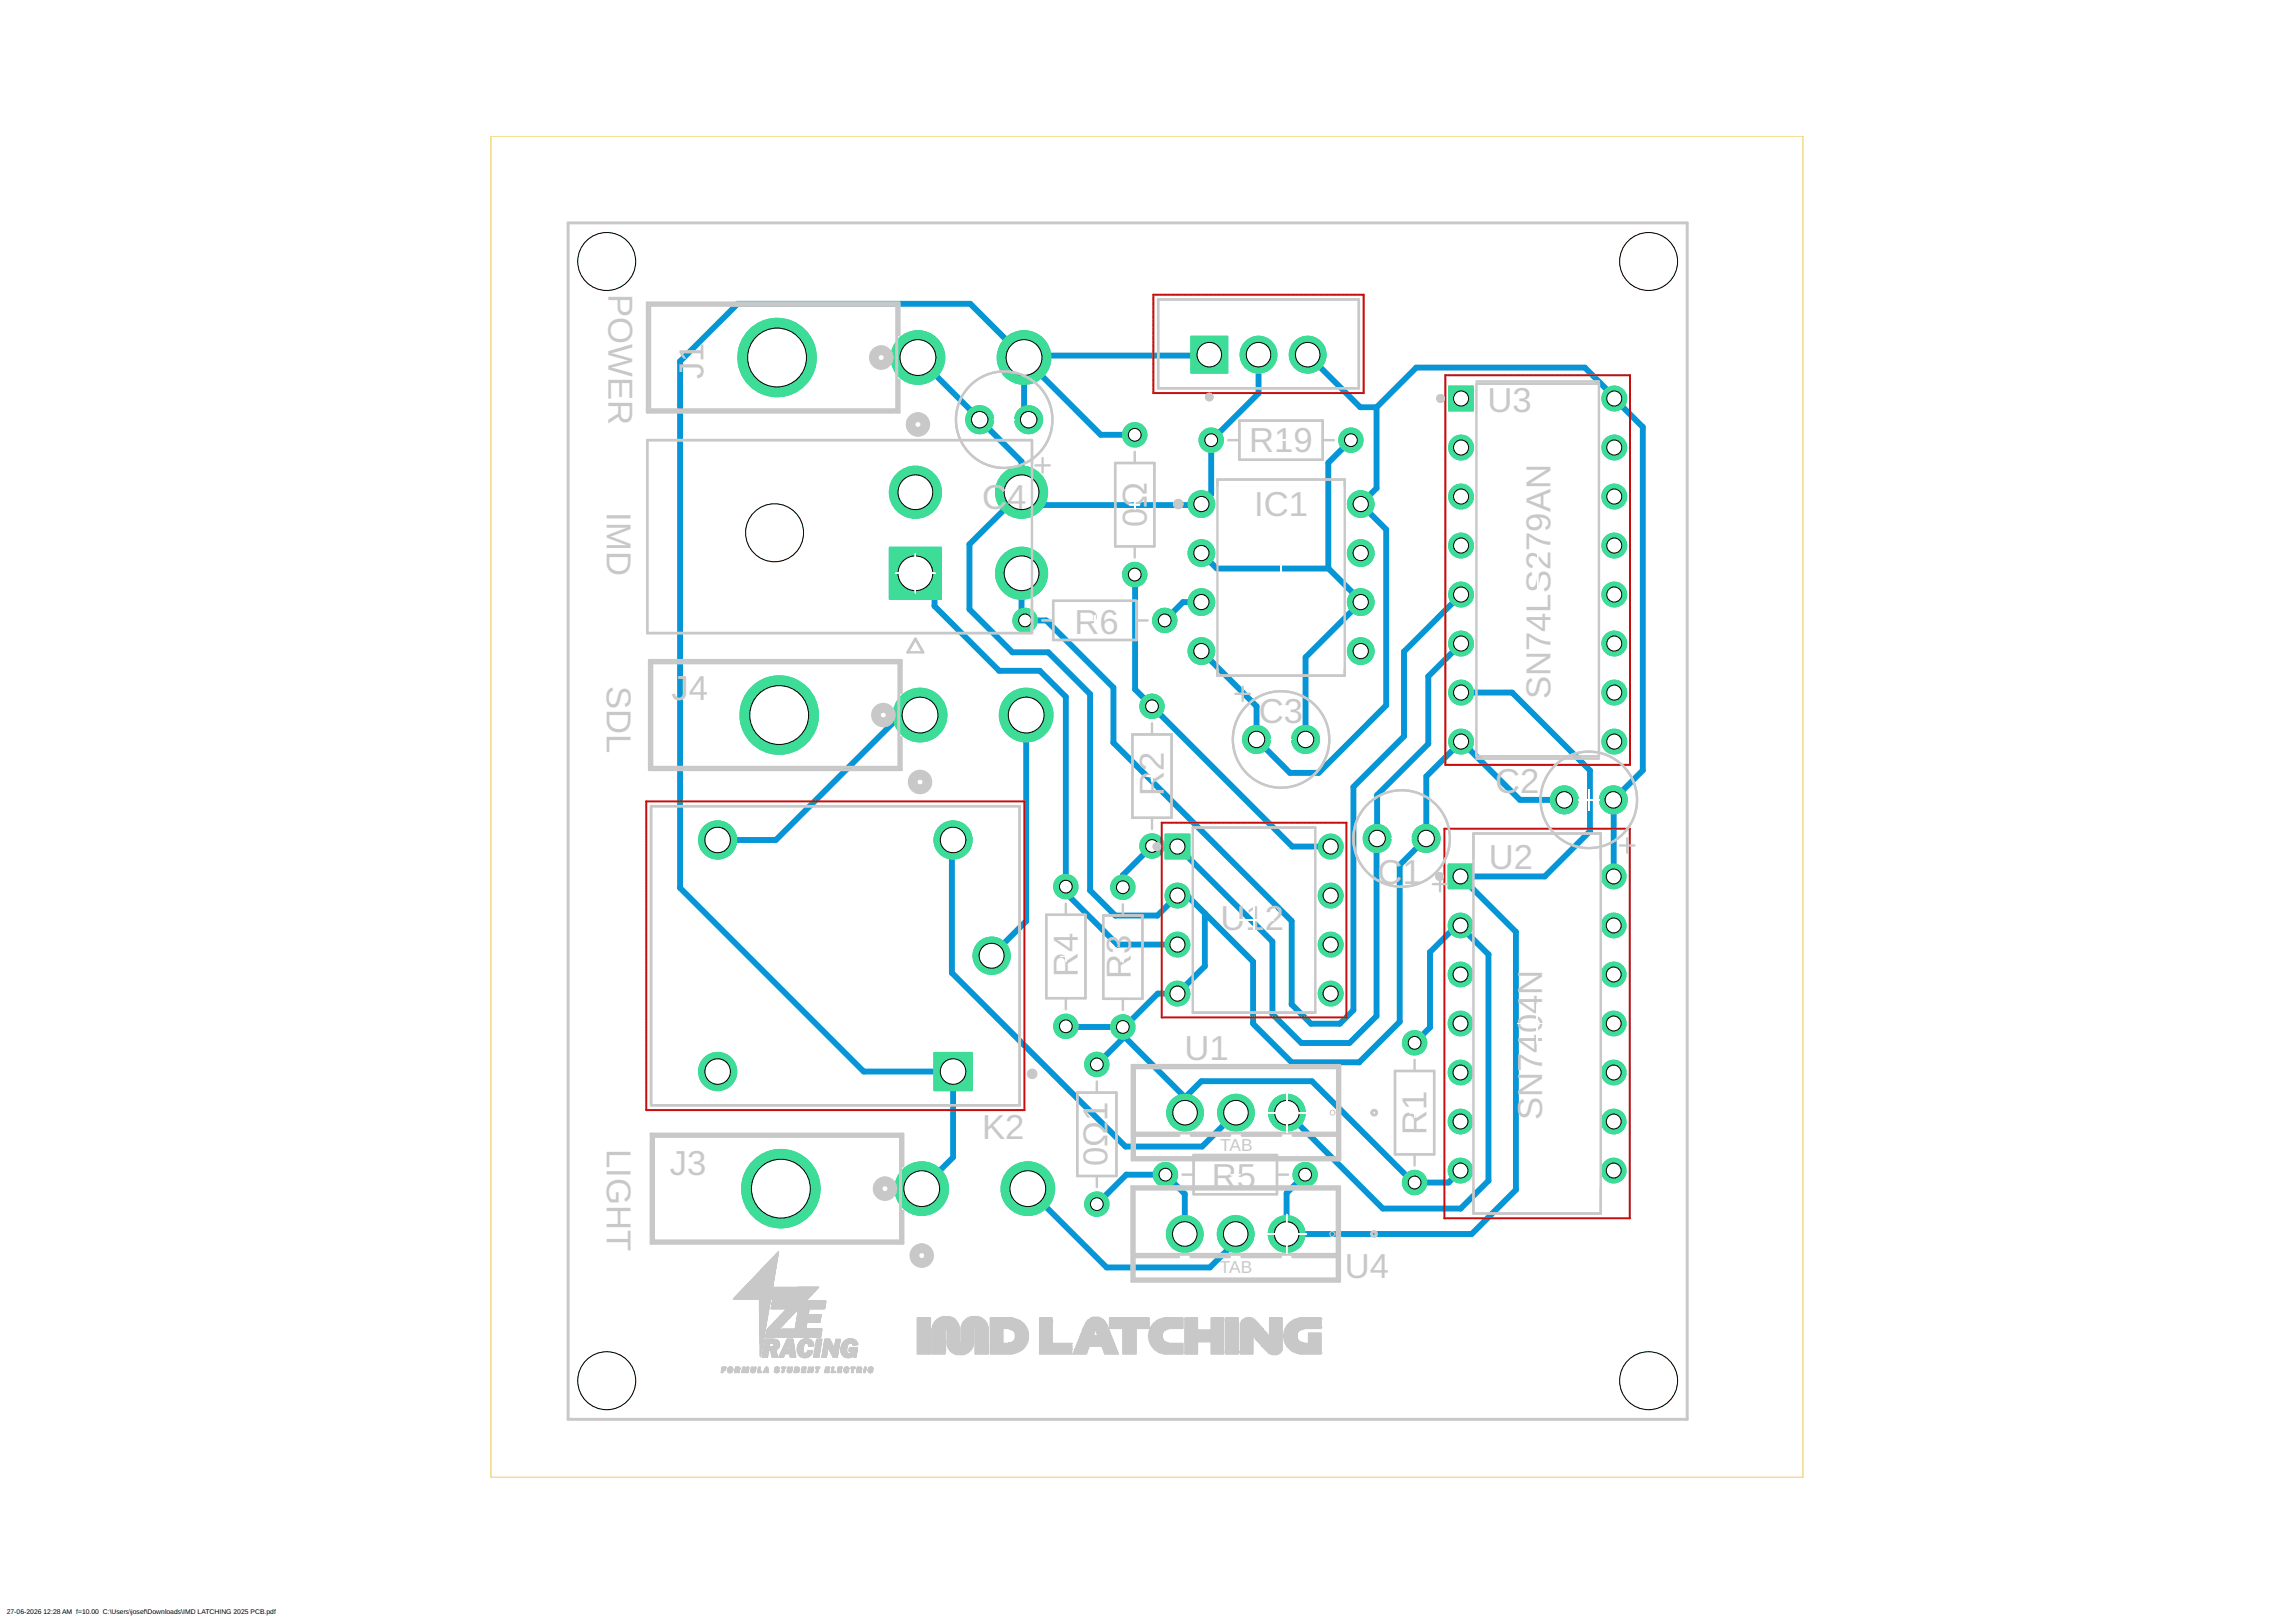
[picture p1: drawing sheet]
<svg xmlns="http://www.w3.org/2000/svg" width="1189mm" height="841mm" viewBox="0 0 1189 841" stroke-linecap="round" stroke-linejoin="round" font-family="sans-serif">
<defs><g id="words">
<g font-size="17.9" fill="#c8c8c8">
<text x="315" y="152" transform="rotate(90 315 152)">POWER</text>
<text x="365" y="197" transform="rotate(-90 365 197)">J1</text>
<text x="771" y="213">U3</text>
<text x="647" y="234">R19</text>
<text x="509" y="264">C4</text>
<text x="314" y="265" transform="rotate(90 314 265)">IMD</text>
<text x="650" y="268">IC1</text>
<text x="594" y="273" transform="rotate(-90 594 273)">0Ω</text>
<text x="557" y="329">R6</text>
<text x="314" y="355" transform="rotate(90 314 355)">SDL</text>
<text x="348" y="363">J</text>
<text x="357" y="363">4</text>
<text x="804" y="362" transform="rotate(-90 804 362)">SN74LS279AN</text>
<text x="652" y="375">C3</text>
<text x="603" y="413" transform="rotate(-90 603 413)">R2</text>
<text x="775" y="411">C2</text>
<text x="772" y="450">U2</text>
<text x="714" y="458">C</text>
<text x="727" y="458">1</text>
<text x="633" y="482">U12</text>
<text x="559" y="507" transform="rotate(-90 559 507)">R4</text>
<text x="586" y="507" transform="rotate(-90 586 507)">R3</text>
<text x="799" y="525" transform="rotate(-90 799 525)">4N</text>
<text x="614" y="549">U1</text>
<text x="799" y="580" transform="rotate(-90 799 580)">SN740</text>
<text x="509" y="590">K2</text>
<text x="739" y="588" transform="rotate(-90 739 588)">R1</text>
<text x="314" y="595" transform="rotate(90 314 595)">LIGHT</text>
<text x="574" y="604" transform="rotate(-90 574 604)">0Ω1</text>
<text x="347" y="609">J3</text>
<text x="628" y="616">R5</text>
<text x="697" y="662">U4</text>
</g>
<g font-size="9" fill="#c8c8c8">
<text x="632" y="597">TAB</text>
<text x="632" y="660">TAB</text>
</g>
<g font-size="3.5">
<text x="3" y="837">27-06-2026</text>
<text x="23" y="837">12:28 AM f=10.00 C:\Users\josef\Downloads\IMD LATCHING 2025 PCB.pdf</text>
</g>
</g></defs>
<g fill="none" stroke="#fff" stroke-width=".52">
<path d="M476 178v14M627 178v11M469 185h14M621 184h11M515 217h11M520 212v11M661 228h5M664 226v5M588 259v5M586 262h5M464 297h21M474 287v20"/>
<path d="M654 299h20M664 289v20M787 295h20M797 285v20M567 319v5M565 322h5M470 371h14M477 364v14M664 378v10M597 400v5M659 383h10M594 402h6"/>
<path d="M818 414h11M823 409v11M721 434h11M726 429v11M640 477h20M650 467v20M423 495h20M433 485v20M550 496h5M552 493v5M579 496h5M582 493v6"/>
<path d="M787 530h20M797 520v20M657 577h20M667 566v21M731 577h5M733 574v5M566 588h5M568 585v5M471 616h14M478 609v14M638 609h5M640 606v5"/>
<path d="M657 639h20M667 629v21"/>
</g>
<g fill="none" stroke="#c8c8c8" stroke-width="5.1">
<circle cx="476" cy="220" r="4"/>
<circle cx="477" cy="405" r="4"/>
<circle cx="478" cy="651" r="4"/>
</g>
<g fill="none" stroke="#0696d7" stroke-width="3">
<path d="M476 185l53 54v16M531 185l-28-28h-121l-30 30v273l96 95h46v45l-16 16M531 185l39 40h18M531 185v30l2 2M627 184h-1h-94l-1 1M652 184v20l-24 24v28l-6 6h-86l-7-7M678 184l27 27h8M713 211v42l-8 8 13 13v91l-35 35h-14l-18-17v-17l-28-29M713 211l21-21h87l30 31v178l-15 15v40M700 228l-12 12v55h-57l-8-8M529 255l-27 27v34l23 22h18l22 22v101l13 13h22l10-10h6l33 34v32l20 20h35l21-21v-81l14-14v-32l18-18 31 30h23M474 297h8l2 2v15l34 34h21l13 13v102l27 26h31"/>
<path d="M529 297v23l2 2h11l35 34v29l92 92v43l10 10h15l7-7v-115l27-26v-44l29-30M588 298v59l82 82h20M688 294l18 18-29 29v42M623 312h-10l-9 10M757 308h.1M757 333l-17 17v35l-26 27-1 114-14 14h-25l-15-15v-37l-48-49M757 359h27l40 40v32l-23 23h-44l29 29v134l-23 22h-96v-21l9-9M477 371h-10l-65 64h-30M532 371v106l-18 18M494 435l-1 1v68l90 90h40l18-17M610 439h1M611 439h-13l-1-1-15 15v7"/>
<path d="M624 473v28l-14 14h-10l-17 17h-31M756 480l15 15v117l-14 14h-40l-50-49M757 480h-2l-14 13v39l-8 8M582 536l32 33v8v-8l9-9h57l52 53h19l6-6M582 532v6l-14 14M533 616l41 41h53l13-14v-4M568 624l16-15h20l10 10v20"/>
</g>
<circle cx="651" cy="383" r="7" fill="#3ddc97" stroke="#3ddc97" stroke-width=".52"/>
<circle cx="651" cy="383" r="4" fill="#fff" stroke="#000" stroke-width=".52"/>
<circle cx="677" cy="383" r="7" fill="#3ddc97" stroke="#3ddc97" stroke-width=".52"/>
<circle cx="677" cy="383" r="4" fill="#fff" stroke="#000" stroke-width=".52"/>
<path d="M654 299h20M664 289v20" fill="none" stroke="#fff" stroke-width=".52"/>
<circle cx="623" cy="261" r="7" fill="#3ddc97" stroke="#3ddc97" stroke-width=".52"/>
<circle cx="623" cy="261" r="4" fill="#fff" stroke="#000" stroke-width=".52"/>
<circle cx="623" cy="287" r="7" fill="#3ddc97" stroke="#3ddc97" stroke-width=".52"/>
<circle cx="623" cy="287" r="4" fill="#fff" stroke="#000" stroke-width=".52"/>
<circle cx="623" cy="312" r="7" fill="#3ddc97" stroke="#3ddc97" stroke-width=".52"/>
<circle cx="623" cy="312" r="4" fill="#fff" stroke="#000" stroke-width=".52"/>
<circle cx="623" cy="337" r="7" fill="#3ddc97" stroke="#3ddc97" stroke-width=".52"/>
<circle cx="623" cy="337" r="4" fill="#fff" stroke="#000" stroke-width=".52"/>
<circle cx="705" cy="337" r="7" fill="#3ddc97" stroke="#3ddc97" stroke-width=".52"/>
<circle cx="705" cy="337" r="4" fill="#fff" stroke="#000" stroke-width=".52"/>
<circle cx="705" cy="312" r="7" fill="#3ddc97" stroke="#3ddc97" stroke-width=".52"/>
<circle cx="705" cy="312" r="4" fill="#fff" stroke="#000" stroke-width=".52"/>
<circle cx="705" cy="287" r="7" fill="#3ddc97" stroke="#3ddc97" stroke-width=".52"/>
<circle cx="705" cy="287" r="4" fill="#fff" stroke="#000" stroke-width=".52"/>
<circle cx="705" cy="261" r="7" fill="#3ddc97" stroke="#3ddc97" stroke-width=".52"/>
<circle cx="705" cy="261" r="4" fill="#fff" stroke="#000" stroke-width=".52"/>
<path d="M476 178v14M469 185h14" fill="none" stroke="#fff" stroke-width=".52"/>
<circle cx="476" cy="185" r="14" fill="#3ddc97" stroke="#3ddc97" stroke-width=".52"/>
<circle cx="476" cy="185" r="9" fill="#fff" stroke="#000" stroke-width=".52"/>
<circle cx="531" cy="185" r="14" fill="#3ddc97" stroke="#3ddc97" stroke-width=".52"/>
<circle cx="531" cy="185" r="9" fill="#fff" stroke="#000" stroke-width=".52"/>
<circle cx="403" cy="185" r="20" fill="#3ddc97" stroke="#3ddc97" stroke-width=".52"/>
<circle cx="403" cy="185" r="15" fill="#fff" stroke="#000" stroke-width=".52"/>
<path d="M423 495h20M433 485v20" fill="none" stroke="#fff" stroke-width=".52"/>
<path d="M484 545h20v20h-20z" fill="#3ddc97" stroke="#3ddc97" stroke-width=".52"/>
<circle cx="494" cy="555" r="7" fill="#fff" stroke="#000" stroke-width=".52"/>
<circle cx="514" cy="495" r="10" fill="#3ddc97" stroke="#3ddc97" stroke-width=".52"/>
<circle cx="514" cy="495" r="6" fill="#fff" stroke="#000" stroke-width=".52"/>
<circle cx="494" cy="435" r="10" fill="#3ddc97" stroke="#3ddc97" stroke-width=".52"/>
<circle cx="494" cy="435" r="7" fill="#fff" stroke="#000" stroke-width=".52"/>
<circle cx="372" cy="435" r="10" fill="#3ddc97" stroke="#3ddc97" stroke-width=".52"/>
<circle cx="372" cy="435" r="7" fill="#fff" stroke="#000" stroke-width=".52"/>
<circle cx="372" cy="555" r="10" fill="#3ddc97" stroke="#3ddc97" stroke-width=".52"/>
<circle cx="372" cy="555" r="7" fill="#fff" stroke="#000" stroke-width=".52"/>
<path d="M731 577h5M733 574v5" fill="none" stroke="#fff" stroke-width=".52"/>
<circle cx="733" cy="540" r="6" fill="#3ddc97" stroke="#3ddc97" stroke-width=".52"/>
<circle cx="733" cy="540" r="3" fill="#fff" stroke="#000" stroke-width=".52"/>
<circle cx="733" cy="613" r="6" fill="#3ddc97" stroke="#3ddc97" stroke-width=".52"/>
<circle cx="733" cy="613" r="3" fill="#fff" stroke="#000" stroke-width=".52"/>
<path d="M661 228h5M664 226v5" fill="none" stroke="#fff" stroke-width=".52"/>
<circle cx="628" cy="228" r="6" fill="#3ddc97" stroke="#3ddc97" stroke-width=".52"/>
<circle cx="628" cy="228" r="3" fill="#fff" stroke="#000" stroke-width=".52"/>
<circle cx="700" cy="228" r="6" fill="#3ddc97" stroke="#3ddc97" stroke-width=".52"/>
<circle cx="700" cy="228" r="3" fill="#fff" stroke="#000" stroke-width=".52"/>
<path d="M597 400v5M594 402h6" fill="none" stroke="#fff" stroke-width=".52"/>
<circle cx="597" cy="366" r="6" fill="#3ddc97" stroke="#3ddc97" stroke-width=".52"/>
<circle cx="597" cy="366" r="3" fill="#fff" stroke="#000" stroke-width=".52"/>
<circle cx="597" cy="438" r="6" fill="#3ddc97" stroke="#3ddc97" stroke-width=".52"/>
<circle cx="597" cy="438" r="3" fill="#fff" stroke="#000" stroke-width=".52"/>
<path d="M579 496h5M582 493v6" fill="none" stroke="#fff" stroke-width=".52"/>
<circle cx="582" cy="460" r="6" fill="#3ddc97" stroke="#3ddc97" stroke-width=".52"/>
<circle cx="582" cy="460" r="3" fill="#fff" stroke="#000" stroke-width=".52"/>
<circle cx="582" cy="532" r="6" fill="#3ddc97" stroke="#3ddc97" stroke-width=".52"/>
<circle cx="582" cy="532" r="3" fill="#fff" stroke="#000" stroke-width=".52"/>
<path d="M657 577h20M667 566v21" fill="none" stroke="#fff" stroke-width=".52"/>
<circle cx="667" cy="577" r="10" fill="#3ddc97" stroke="#3ddc97" stroke-width=".52"/>
<circle cx="667" cy="577" r="6" fill="#fff" stroke="#000" stroke-width=".52"/>
<circle cx="641" cy="577" r="10" fill="#3ddc97" stroke="#3ddc97" stroke-width=".52"/>
<circle cx="641" cy="577" r="6" fill="#fff" stroke="#000" stroke-width=".52"/>
<circle cx="614" cy="577" r="10" fill="#3ddc97" stroke="#3ddc97" stroke-width=".52"/>
<circle cx="614" cy="577" r="6" fill="#fff" stroke="#000" stroke-width=".52"/>
<path d="M640 477h20M650 467v20" fill="none" stroke="#fff" stroke-width=".52"/>
<path d="M604 432h13v13h-13z" fill="#3ddc97" stroke="#3ddc97" stroke-width=".52"/>
<circle cx="610" cy="439" r="4" fill="#fff" stroke="#000" stroke-width=".52"/>
<circle cx="610" cy="464" r="6" fill="#3ddc97" stroke="#3ddc97" stroke-width=".52"/>
<circle cx="610" cy="464" r="4" fill="#fff" stroke="#000" stroke-width=".52"/>
<circle cx="610" cy="489" r="6" fill="#3ddc97" stroke="#3ddc97" stroke-width=".52"/>
<circle cx="610" cy="489" r="4" fill="#fff" stroke="#000" stroke-width=".52"/>
<circle cx="610" cy="515" r="6" fill="#3ddc97" stroke="#3ddc97" stroke-width=".52"/>
<circle cx="610" cy="515" r="4" fill="#fff" stroke="#000" stroke-width=".52"/>
<circle cx="690" cy="515" r="6" fill="#3ddc97" stroke="#3ddc97" stroke-width=".52"/>
<circle cx="690" cy="515" r="4" fill="#fff" stroke="#000" stroke-width=".52"/>
<circle cx="690" cy="489" r="6" fill="#3ddc97" stroke="#3ddc97" stroke-width=".52"/>
<circle cx="690" cy="489" r="4" fill="#fff" stroke="#000" stroke-width=".52"/>
<circle cx="690" cy="464" r="6" fill="#3ddc97" stroke="#3ddc97" stroke-width=".52"/>
<circle cx="690" cy="464" r="4" fill="#fff" stroke="#000" stroke-width=".52"/>
<circle cx="690" cy="439" r="6" fill="#3ddc97" stroke="#3ddc97" stroke-width=".52"/>
<circle cx="690" cy="439" r="4" fill="#fff" stroke="#000" stroke-width=".52"/>
<path d="M787 530h20M797 520v20" fill="none" stroke="#fff" stroke-width=".52"/>
<path d="M751 448h12v13h-12z" fill="#3ddc97" stroke="#3ddc97" stroke-width=".52"/>
<circle cx="757" cy="454" r="4" fill="#fff" stroke="#000" stroke-width=".52"/>
<circle cx="757" cy="480" r="6" fill="#3ddc97" stroke="#3ddc97" stroke-width=".52"/>
<circle cx="757" cy="480" r="4" fill="#fff" stroke="#000" stroke-width=".52"/>
<circle cx="757" cy="505" r="6" fill="#3ddc97" stroke="#3ddc97" stroke-width=".52"/>
<circle cx="757" cy="505" r="4" fill="#fff" stroke="#000" stroke-width=".52"/>
<circle cx="757" cy="530" r="6" fill="#3ddc97" stroke="#3ddc97" stroke-width=".52"/>
<circle cx="757" cy="530" r="4" fill="#fff" stroke="#000" stroke-width=".52"/>
<circle cx="757" cy="556" r="6" fill="#3ddc97" stroke="#3ddc97" stroke-width=".52"/>
<circle cx="757" cy="556" r="4" fill="#fff" stroke="#000" stroke-width=".52"/>
<circle cx="757" cy="581" r="6" fill="#3ddc97" stroke="#3ddc97" stroke-width=".52"/>
<circle cx="757" cy="581" r="4" fill="#fff" stroke="#000" stroke-width=".52"/>
<circle cx="757" cy="607" r="6" fill="#3ddc97" stroke="#3ddc97" stroke-width=".52"/>
<circle cx="757" cy="607" r="4" fill="#fff" stroke="#000" stroke-width=".52"/>
<circle cx="836" cy="607" r="6" fill="#3ddc97" stroke="#3ddc97" stroke-width=".52"/>
<circle cx="836" cy="607" r="4" fill="#fff" stroke="#000" stroke-width=".52"/>
<circle cx="836" cy="581" r="6" fill="#3ddc97" stroke="#3ddc97" stroke-width=".52"/>
<circle cx="836" cy="581" r="4" fill="#fff" stroke="#000" stroke-width=".52"/>
<circle cx="836" cy="556" r="6" fill="#3ddc97" stroke="#3ddc97" stroke-width=".52"/>
<circle cx="836" cy="556" r="4" fill="#fff" stroke="#000" stroke-width=".52"/>
<circle cx="836" cy="530" r="6" fill="#3ddc97" stroke="#3ddc97" stroke-width=".52"/>
<circle cx="836" cy="530" r="4" fill="#fff" stroke="#000" stroke-width=".52"/>
<circle cx="836" cy="505" r="6" fill="#3ddc97" stroke="#3ddc97" stroke-width=".52"/>
<circle cx="836" cy="505" r="4" fill="#fff" stroke="#000" stroke-width=".52"/>
<circle cx="836" cy="480" r="6" fill="#3ddc97" stroke="#3ddc97" stroke-width=".52"/>
<circle cx="836" cy="480" r="4" fill="#fff" stroke="#000" stroke-width=".52"/>
<circle cx="836" cy="454" r="6" fill="#3ddc97" stroke="#3ddc97" stroke-width=".52"/>
<circle cx="836" cy="454" r="4" fill="#fff" stroke="#000" stroke-width=".52"/>
<path d="M787 295h20M797 285v20" fill="none" stroke="#fff" stroke-width=".52"/>
<path d="M751 200h13v13h-13z" fill="#3ddc97" stroke="#3ddc97" stroke-width=".52"/>
<circle cx="757" cy="207" r="4" fill="#fff" stroke="#000" stroke-width=".52"/>
<circle cx="757" cy="232" r="6" fill="#3ddc97" stroke="#3ddc97" stroke-width=".52"/>
<circle cx="757" cy="232" r="4" fill="#fff" stroke="#000" stroke-width=".52"/>
<circle cx="757" cy="257" r="6" fill="#3ddc97" stroke="#3ddc97" stroke-width=".52"/>
<circle cx="757" cy="257" r="4" fill="#fff" stroke="#000" stroke-width=".52"/>
<circle cx="757" cy="283" r="6" fill="#3ddc97" stroke="#3ddc97" stroke-width=".52"/>
<circle cx="757" cy="283" r="4" fill="#fff" stroke="#000" stroke-width=".52"/>
<circle cx="757" cy="308" r="6" fill="#3ddc97" stroke="#3ddc97" stroke-width=".52"/>
<circle cx="757" cy="308" r="4" fill="#fff" stroke="#000" stroke-width=".52"/>
<circle cx="757" cy="333" r="6" fill="#3ddc97" stroke="#3ddc97" stroke-width=".52"/>
<circle cx="757" cy="333" r="4" fill="#fff" stroke="#000" stroke-width=".52"/>
<circle cx="757" cy="359" r="6" fill="#3ddc97" stroke="#3ddc97" stroke-width=".52"/>
<circle cx="757" cy="359" r="4" fill="#fff" stroke="#000" stroke-width=".52"/>
<circle cx="757" cy="384" r="6" fill="#3ddc97" stroke="#3ddc97" stroke-width=".52"/>
<circle cx="757" cy="384" r="4" fill="#fff" stroke="#000" stroke-width=".52"/>
<circle cx="837" cy="384" r="6" fill="#3ddc97" stroke="#3ddc97" stroke-width=".52"/>
<circle cx="837" cy="384" r="4" fill="#fff" stroke="#000" stroke-width=".52"/>
<circle cx="837" cy="359" r="6" fill="#3ddc97" stroke="#3ddc97" stroke-width=".52"/>
<circle cx="837" cy="359" r="4" fill="#fff" stroke="#000" stroke-width=".52"/>
<circle cx="837" cy="333" r="6" fill="#3ddc97" stroke="#3ddc97" stroke-width=".52"/>
<circle cx="837" cy="333" r="4" fill="#fff" stroke="#000" stroke-width=".52"/>
<circle cx="837" cy="308" r="6" fill="#3ddc97" stroke="#3ddc97" stroke-width=".52"/>
<circle cx="837" cy="308" r="4" fill="#fff" stroke="#000" stroke-width=".52"/>
<circle cx="837" cy="283" r="6" fill="#3ddc97" stroke="#3ddc97" stroke-width=".52"/>
<circle cx="837" cy="283" r="4" fill="#fff" stroke="#000" stroke-width=".52"/>
<circle cx="837" cy="257" r="6" fill="#3ddc97" stroke="#3ddc97" stroke-width=".52"/>
<circle cx="837" cy="257" r="4" fill="#fff" stroke="#000" stroke-width=".52"/>
<circle cx="837" cy="232" r="6" fill="#3ddc97" stroke="#3ddc97" stroke-width=".52"/>
<circle cx="837" cy="232" r="4" fill="#fff" stroke="#000" stroke-width=".52"/>
<circle cx="837" cy="207" r="6" fill="#3ddc97" stroke="#3ddc97" stroke-width=".52"/>
<circle cx="837" cy="207" r="4" fill="#fff" stroke="#000" stroke-width=".52"/>
<path d="M627 178v11M621 184h11" fill="none" stroke="#fff" stroke-width=".52"/>
<path d="M617 174h19v19h-19z" fill="#3ddc97" stroke="#3ddc97" stroke-width=".52"/>
<circle cx="627" cy="184" r="6" fill="#fff" stroke="#000" stroke-width=".52"/>
<circle cx="652" cy="184" r="10" fill="#3ddc97" stroke="#3ddc97" stroke-width=".52"/>
<circle cx="652" cy="184" r="6" fill="#fff" stroke="#000" stroke-width=".52"/>
<circle cx="678" cy="184" r="10" fill="#3ddc97" stroke="#3ddc97" stroke-width=".52"/>
<circle cx="678" cy="184" r="6" fill="#fff" stroke="#000" stroke-width=".52"/>
<path d="M470 371h14M477 364v14" fill="none" stroke="#fff" stroke-width=".52"/>
<circle cx="477" cy="371" r="14" fill="#3ddc97" stroke="#3ddc97" stroke-width=".52"/>
<circle cx="477" cy="371" r="9" fill="#fff" stroke="#000" stroke-width=".52"/>
<circle cx="532" cy="371" r="14" fill="#3ddc97" stroke="#3ddc97" stroke-width=".52"/>
<circle cx="532" cy="371" r="9" fill="#fff" stroke="#000" stroke-width=".52"/>
<circle cx="404" cy="371" r="20" fill="#3ddc97" stroke="#3ddc97" stroke-width=".52"/>
<circle cx="404" cy="371" r="15" fill="#fff" stroke="#000" stroke-width=".52"/>
<path d="M464 297h21M474 287v20" fill="none" stroke="#fff" stroke-width=".52"/>
<path d="M461 284h27v27h-27z" fill="#3ddc97" stroke="#3ddc97" stroke-width=".52"/>
<circle cx="474" cy="297" r="9" fill="#fff" stroke="#000" stroke-width=".52"/>
<circle cx="474" cy="255" r="14" fill="#3ddc97" stroke="#3ddc97" stroke-width=".52"/>
<circle cx="474" cy="255" r="9" fill="#fff" stroke="#000" stroke-width=".52"/>
<circle cx="529" cy="297" r="14" fill="#3ddc97" stroke="#3ddc97" stroke-width=".52"/>
<circle cx="529" cy="297" r="9" fill="#fff" stroke="#000" stroke-width=".52"/>
<circle cx="529" cy="255" r="14" fill="#3ddc97" stroke="#3ddc97" stroke-width=".52"/>
<circle cx="529" cy="255" r="9" fill="#fff" stroke="#000" stroke-width=".52"/>
<path d="M588 259v5M586 262h5" fill="none" stroke="#fff" stroke-width=".52"/>
<circle cx="588" cy="225" r="6" fill="#3ddc97" stroke="#3ddc97" stroke-width=".52"/>
<circle cx="588" cy="225" r="3" fill="#fff" stroke="#000" stroke-width=".52"/>
<circle cx="588" cy="298" r="6" fill="#3ddc97" stroke="#3ddc97" stroke-width=".52"/>
<circle cx="588" cy="298" r="3" fill="#fff" stroke="#000" stroke-width=".52"/>
<path d="M550 496h5M552 493v5" fill="none" stroke="#fff" stroke-width=".52"/>
<circle cx="552" cy="459" r="6" fill="#3ddc97" stroke="#3ddc97" stroke-width=".52"/>
<circle cx="552" cy="459" r="3" fill="#fff" stroke="#000" stroke-width=".52"/>
<circle cx="552" cy="532" r="6" fill="#3ddc97" stroke="#3ddc97" stroke-width=".52"/>
<circle cx="552" cy="532" r="3" fill="#fff" stroke="#000" stroke-width=".52"/>
<path d="M657 639h20M667 629v21" fill="none" stroke="#fff" stroke-width=".52"/>
<circle cx="667" cy="639" r="10" fill="#3ddc97" stroke="#3ddc97" stroke-width=".52"/>
<circle cx="667" cy="639" r="6" fill="#fff" stroke="#000" stroke-width=".52"/>
<circle cx="640" cy="639" r="10" fill="#3ddc97" stroke="#3ddc97" stroke-width=".52"/>
<circle cx="640" cy="639" r="6" fill="#fff" stroke="#000" stroke-width=".52"/>
<circle cx="614" cy="639" r="10" fill="#3ddc97" stroke="#3ddc97" stroke-width=".52"/>
<circle cx="614" cy="639" r="6" fill="#fff" stroke="#000" stroke-width=".52"/>
<path d="M638 609h5M640 606v5" fill="none" stroke="#fff" stroke-width=".52"/>
<circle cx="676" cy="609" r="6" fill="#3ddc97" stroke="#3ddc97" stroke-width=".52"/>
<circle cx="676" cy="609" r="3" fill="#fff" stroke="#000" stroke-width=".52"/>
<circle cx="604" cy="609" r="6" fill="#3ddc97" stroke="#3ddc97" stroke-width=".52"/>
<circle cx="604" cy="609" r="3" fill="#fff" stroke="#000" stroke-width=".52"/>
<path d="M471 616h14M478 609v14" fill="none" stroke="#fff" stroke-width=".52"/>
<circle cx="478" cy="616" r="14" fill="#3ddc97" stroke="#3ddc97" stroke-width=".52"/>
<circle cx="478" cy="616" r="9" fill="#fff" stroke="#000" stroke-width=".52"/>
<circle cx="533" cy="616" r="14" fill="#3ddc97" stroke="#3ddc97" stroke-width=".52"/>
<circle cx="533" cy="616" r="9" fill="#fff" stroke="#000" stroke-width=".52"/>
<circle cx="405" cy="616" r="20" fill="#3ddc97" stroke="#3ddc97" stroke-width=".52"/>
<circle cx="405" cy="616" r="15" fill="#fff" stroke="#000" stroke-width=".52"/>
<path d="M566 588h5M568 585v5" fill="none" stroke="#fff" stroke-width=".52"/>
<circle cx="568" cy="624" r="6" fill="#3ddc97" stroke="#3ddc97" stroke-width=".52"/>
<circle cx="568" cy="624" r="3" fill="#fff" stroke="#000" stroke-width=".52"/>
<circle cx="568" cy="552" r="6" fill="#3ddc97" stroke="#3ddc97" stroke-width=".52"/>
<circle cx="568" cy="552" r="3" fill="#fff" stroke="#000" stroke-width=".52"/>
<path d="M515 217h11M520 212v11" fill="none" stroke="#fff" stroke-width=".52"/>
<circle cx="533" cy="217" r="7" fill="#3ddc97" stroke="#3ddc97" stroke-width=".52"/>
<circle cx="533" cy="217" r="4" fill="#fff" stroke="#000" stroke-width=".52"/>
<circle cx="508" cy="217" r="7" fill="#3ddc97" stroke="#3ddc97" stroke-width=".52"/>
<circle cx="508" cy="217" r="4" fill="#fff" stroke="#000" stroke-width=".52"/>
<path d="M567 319v5M565 322h5" fill="none" stroke="#fff" stroke-width=".52"/>
<circle cx="604" cy="322" r="6" fill="#3ddc97" stroke="#3ddc97" stroke-width=".52"/>
<circle cx="604" cy="322" r="3" fill="#fff" stroke="#000" stroke-width=".52"/>
<circle cx="531" cy="322" r="6" fill="#3ddc97" stroke="#3ddc97" stroke-width=".52"/>
<circle cx="531" cy="322" r="3" fill="#fff" stroke="#000" stroke-width=".52"/>
<path d="M721 434h11M726 429v11" fill="none" stroke="#fff" stroke-width=".52"/>
<circle cx="739" cy="434" r="7" fill="#3ddc97" stroke="#3ddc97" stroke-width=".52"/>
<circle cx="739" cy="434" r="4" fill="#fff" stroke="#000" stroke-width=".52"/>
<circle cx="714" cy="434" r="7" fill="#3ddc97" stroke="#3ddc97" stroke-width=".52"/>
<circle cx="714" cy="434" r="4" fill="#fff" stroke="#000" stroke-width=".52"/>
<path d="M818 414h11M823 409v11" fill="none" stroke="#fff" stroke-width=".52"/>
<circle cx="836" cy="414" r="7" fill="#3ddc97" stroke="#3ddc97" stroke-width=".52"/>
<circle cx="836" cy="414" r="4" fill="#fff" stroke="#000" stroke-width=".52"/>
<circle cx="811" cy="414" r="7" fill="#3ddc97" stroke="#3ddc97" stroke-width=".52"/>
<circle cx="811" cy="414" r="4" fill="#fff" stroke="#000" stroke-width=".52"/>
<g fill="none" stroke="#fff" stroke-width=".52">
<path d="M476 178v14M627 178v11M469 185h14M621 184h11M515 217h11M520 212v11M661 228h5M664 226v5M588 259v5M586 262h5M464 297h21M474 287v20"/>
<path d="M654 299h20M664 289v20M787 295h20M797 285v20M567 319v5M565 322h5M470 371h14M477 364v14M664 378v10M597 400v5M659 383h10M594 402h6"/>
<path d="M818 414h11M823 409v11M721 434h11M726 429v11M640 477h20M650 467v20M423 495h20M433 485v20M550 496h5M552 493v5M579 496h5M582 493v6"/>
<path d="M787 530h20M797 520v20M657 577h20M667 566v21M731 577h5M733 574v5M566 588h5M568 585v5M471 616h14M478 609v14M638 609h5M640 606v5"/>
<path d="M657 639h20M667 629v21"/>
</g>
<path d="M531 185h.1" fill="none" stroke="#c90d0c" stroke-width="3"/>
<circle cx="651" cy="383" r="7" fill="#3ddc97" stroke="#3ddc97" stroke-width=".52"/>
<circle cx="651" cy="383" r="4" fill="#fff" stroke="#000" stroke-width=".52"/>
<circle cx="677" cy="383" r="7" fill="#3ddc97" stroke="#3ddc97" stroke-width=".52"/>
<circle cx="677" cy="383" r="4" fill="#fff" stroke="#000" stroke-width=".52"/>
<path d="M654 299h20M664 289v20" fill="none" stroke="#fff" stroke-width=".52"/>
<circle cx="623" cy="261" r="7" fill="#3ddc97" stroke="#3ddc97" stroke-width=".52"/>
<circle cx="623" cy="261" r="4" fill="#fff" stroke="#000" stroke-width=".52"/>
<circle cx="623" cy="287" r="7" fill="#3ddc97" stroke="#3ddc97" stroke-width=".52"/>
<circle cx="623" cy="287" r="4" fill="#fff" stroke="#000" stroke-width=".52"/>
<circle cx="623" cy="312" r="7" fill="#3ddc97" stroke="#3ddc97" stroke-width=".52"/>
<circle cx="623" cy="312" r="4" fill="#fff" stroke="#000" stroke-width=".52"/>
<circle cx="623" cy="337" r="7" fill="#3ddc97" stroke="#3ddc97" stroke-width=".52"/>
<circle cx="623" cy="337" r="4" fill="#fff" stroke="#000" stroke-width=".52"/>
<circle cx="705" cy="337" r="7" fill="#3ddc97" stroke="#3ddc97" stroke-width=".52"/>
<circle cx="705" cy="337" r="4" fill="#fff" stroke="#000" stroke-width=".52"/>
<circle cx="705" cy="312" r="7" fill="#3ddc97" stroke="#3ddc97" stroke-width=".52"/>
<circle cx="705" cy="312" r="4" fill="#fff" stroke="#000" stroke-width=".52"/>
<circle cx="705" cy="287" r="7" fill="#3ddc97" stroke="#3ddc97" stroke-width=".52"/>
<circle cx="705" cy="287" r="4" fill="#fff" stroke="#000" stroke-width=".52"/>
<circle cx="705" cy="261" r="7" fill="#3ddc97" stroke="#3ddc97" stroke-width=".52"/>
<circle cx="705" cy="261" r="4" fill="#fff" stroke="#000" stroke-width=".52"/>
<path d="M476 178v14M469 185h14" fill="none" stroke="#fff" stroke-width=".52"/>
<circle cx="476" cy="185" r="14" fill="#3ddc97" stroke="#3ddc97" stroke-width=".52"/>
<circle cx="476" cy="185" r="9" fill="#fff" stroke="#000" stroke-width=".52"/>
<circle cx="531" cy="185" r="14" fill="#3ddc97" stroke="#3ddc97" stroke-width=".52"/>
<circle cx="531" cy="185" r="9" fill="#fff" stroke="#000" stroke-width=".52"/>
<circle cx="403" cy="185" r="20" fill="#3ddc97" stroke="#3ddc97" stroke-width=".52"/>
<circle cx="403" cy="185" r="15" fill="#fff" stroke="#000" stroke-width=".52"/>
<path d="M423 495h20M433 485v20" fill="none" stroke="#fff" stroke-width=".52"/>
<path d="M484 545h20v20h-20z" fill="#3ddc97" stroke="#3ddc97" stroke-width=".52"/>
<circle cx="494" cy="555" r="7" fill="#fff" stroke="#000" stroke-width=".52"/>
<circle cx="514" cy="495" r="10" fill="#3ddc97" stroke="#3ddc97" stroke-width=".52"/>
<circle cx="514" cy="495" r="6" fill="#fff" stroke="#000" stroke-width=".52"/>
<circle cx="494" cy="435" r="10" fill="#3ddc97" stroke="#3ddc97" stroke-width=".52"/>
<circle cx="494" cy="435" r="7" fill="#fff" stroke="#000" stroke-width=".52"/>
<circle cx="372" cy="435" r="10" fill="#3ddc97" stroke="#3ddc97" stroke-width=".52"/>
<circle cx="372" cy="435" r="7" fill="#fff" stroke="#000" stroke-width=".52"/>
<circle cx="372" cy="555" r="10" fill="#3ddc97" stroke="#3ddc97" stroke-width=".52"/>
<circle cx="372" cy="555" r="7" fill="#fff" stroke="#000" stroke-width=".52"/>
<path d="M731 577h5M733 574v5" fill="none" stroke="#fff" stroke-width=".52"/>
<circle cx="733" cy="540" r="6" fill="#3ddc97" stroke="#3ddc97" stroke-width=".52"/>
<circle cx="733" cy="540" r="3" fill="#fff" stroke="#000" stroke-width=".52"/>
<circle cx="733" cy="613" r="6" fill="#3ddc97" stroke="#3ddc97" stroke-width=".52"/>
<circle cx="733" cy="613" r="3" fill="#fff" stroke="#000" stroke-width=".52"/>
<path d="M661 228h5M664 226v5" fill="none" stroke="#fff" stroke-width=".52"/>
<circle cx="628" cy="228" r="6" fill="#3ddc97" stroke="#3ddc97" stroke-width=".52"/>
<circle cx="628" cy="228" r="3" fill="#fff" stroke="#000" stroke-width=".52"/>
<circle cx="700" cy="228" r="6" fill="#3ddc97" stroke="#3ddc97" stroke-width=".52"/>
<circle cx="700" cy="228" r="3" fill="#fff" stroke="#000" stroke-width=".52"/>
<path d="M597 400v5M594 402h6" fill="none" stroke="#fff" stroke-width=".52"/>
<circle cx="597" cy="366" r="6" fill="#3ddc97" stroke="#3ddc97" stroke-width=".52"/>
<circle cx="597" cy="366" r="3" fill="#fff" stroke="#000" stroke-width=".52"/>
<circle cx="597" cy="438" r="6" fill="#3ddc97" stroke="#3ddc97" stroke-width=".52"/>
<circle cx="597" cy="438" r="3" fill="#fff" stroke="#000" stroke-width=".52"/>
<path d="M579 496h5M582 493v6" fill="none" stroke="#fff" stroke-width=".52"/>
<circle cx="582" cy="460" r="6" fill="#3ddc97" stroke="#3ddc97" stroke-width=".52"/>
<circle cx="582" cy="460" r="3" fill="#fff" stroke="#000" stroke-width=".52"/>
<circle cx="582" cy="532" r="6" fill="#3ddc97" stroke="#3ddc97" stroke-width=".52"/>
<circle cx="582" cy="532" r="3" fill="#fff" stroke="#000" stroke-width=".52"/>
<path d="M657 577h20M667 566v21" fill="none" stroke="#fff" stroke-width=".52"/>
<circle cx="667" cy="577" r="10" fill="#3ddc97" stroke="#3ddc97" stroke-width=".52"/>
<circle cx="667" cy="577" r="6" fill="#fff" stroke="#000" stroke-width=".52"/>
<circle cx="641" cy="577" r="10" fill="#3ddc97" stroke="#3ddc97" stroke-width=".52"/>
<circle cx="641" cy="577" r="6" fill="#fff" stroke="#000" stroke-width=".52"/>
<circle cx="614" cy="577" r="10" fill="#3ddc97" stroke="#3ddc97" stroke-width=".52"/>
<circle cx="614" cy="577" r="6" fill="#fff" stroke="#000" stroke-width=".52"/>
<path d="M640 477h20M650 467v20" fill="none" stroke="#fff" stroke-width=".52"/>
<path d="M604 432h13v13h-13z" fill="#3ddc97" stroke="#3ddc97" stroke-width=".52"/>
<circle cx="610" cy="439" r="4" fill="#fff" stroke="#000" stroke-width=".52"/>
<circle cx="610" cy="464" r="6" fill="#3ddc97" stroke="#3ddc97" stroke-width=".52"/>
<circle cx="610" cy="464" r="4" fill="#fff" stroke="#000" stroke-width=".52"/>
<circle cx="610" cy="489" r="6" fill="#3ddc97" stroke="#3ddc97" stroke-width=".52"/>
<circle cx="610" cy="489" r="4" fill="#fff" stroke="#000" stroke-width=".52"/>
<circle cx="610" cy="515" r="6" fill="#3ddc97" stroke="#3ddc97" stroke-width=".52"/>
<circle cx="610" cy="515" r="4" fill="#fff" stroke="#000" stroke-width=".52"/>
<circle cx="690" cy="515" r="6" fill="#3ddc97" stroke="#3ddc97" stroke-width=".52"/>
<circle cx="690" cy="515" r="4" fill="#fff" stroke="#000" stroke-width=".52"/>
<circle cx="690" cy="489" r="6" fill="#3ddc97" stroke="#3ddc97" stroke-width=".52"/>
<circle cx="690" cy="489" r="4" fill="#fff" stroke="#000" stroke-width=".52"/>
<circle cx="690" cy="464" r="6" fill="#3ddc97" stroke="#3ddc97" stroke-width=".52"/>
<circle cx="690" cy="464" r="4" fill="#fff" stroke="#000" stroke-width=".52"/>
<circle cx="690" cy="439" r="6" fill="#3ddc97" stroke="#3ddc97" stroke-width=".52"/>
<circle cx="690" cy="439" r="4" fill="#fff" stroke="#000" stroke-width=".52"/>
<path d="M787 530h20M797 520v20" fill="none" stroke="#fff" stroke-width=".52"/>
<path d="M751 448h12v13h-12z" fill="#3ddc97" stroke="#3ddc97" stroke-width=".52"/>
<circle cx="757" cy="454" r="4" fill="#fff" stroke="#000" stroke-width=".52"/>
<circle cx="757" cy="480" r="6" fill="#3ddc97" stroke="#3ddc97" stroke-width=".52"/>
<circle cx="757" cy="480" r="4" fill="#fff" stroke="#000" stroke-width=".52"/>
<circle cx="757" cy="505" r="6" fill="#3ddc97" stroke="#3ddc97" stroke-width=".52"/>
<circle cx="757" cy="505" r="4" fill="#fff" stroke="#000" stroke-width=".52"/>
<circle cx="757" cy="530" r="6" fill="#3ddc97" stroke="#3ddc97" stroke-width=".52"/>
<circle cx="757" cy="530" r="4" fill="#fff" stroke="#000" stroke-width=".52"/>
<circle cx="757" cy="556" r="6" fill="#3ddc97" stroke="#3ddc97" stroke-width=".52"/>
<circle cx="757" cy="556" r="4" fill="#fff" stroke="#000" stroke-width=".52"/>
<circle cx="757" cy="581" r="6" fill="#3ddc97" stroke="#3ddc97" stroke-width=".52"/>
<circle cx="757" cy="581" r="4" fill="#fff" stroke="#000" stroke-width=".52"/>
<circle cx="757" cy="607" r="6" fill="#3ddc97" stroke="#3ddc97" stroke-width=".52"/>
<circle cx="757" cy="607" r="4" fill="#fff" stroke="#000" stroke-width=".52"/>
<circle cx="836" cy="607" r="6" fill="#3ddc97" stroke="#3ddc97" stroke-width=".52"/>
<circle cx="836" cy="607" r="4" fill="#fff" stroke="#000" stroke-width=".52"/>
<circle cx="836" cy="581" r="6" fill="#3ddc97" stroke="#3ddc97" stroke-width=".52"/>
<circle cx="836" cy="581" r="4" fill="#fff" stroke="#000" stroke-width=".52"/>
<circle cx="836" cy="556" r="6" fill="#3ddc97" stroke="#3ddc97" stroke-width=".52"/>
<circle cx="836" cy="556" r="4" fill="#fff" stroke="#000" stroke-width=".52"/>
<circle cx="836" cy="530" r="6" fill="#3ddc97" stroke="#3ddc97" stroke-width=".52"/>
<circle cx="836" cy="530" r="4" fill="#fff" stroke="#000" stroke-width=".52"/>
<circle cx="836" cy="505" r="6" fill="#3ddc97" stroke="#3ddc97" stroke-width=".52"/>
<circle cx="836" cy="505" r="4" fill="#fff" stroke="#000" stroke-width=".52"/>
<circle cx="836" cy="480" r="6" fill="#3ddc97" stroke="#3ddc97" stroke-width=".52"/>
<circle cx="836" cy="480" r="4" fill="#fff" stroke="#000" stroke-width=".52"/>
<circle cx="836" cy="454" r="6" fill="#3ddc97" stroke="#3ddc97" stroke-width=".52"/>
<circle cx="836" cy="454" r="4" fill="#fff" stroke="#000" stroke-width=".52"/>
<path d="M787 295h20M797 285v20" fill="none" stroke="#fff" stroke-width=".52"/>
<path d="M751 200h13v13h-13z" fill="#3ddc97" stroke="#3ddc97" stroke-width=".52"/>
<circle cx="757" cy="207" r="4" fill="#fff" stroke="#000" stroke-width=".52"/>
<circle cx="757" cy="232" r="6" fill="#3ddc97" stroke="#3ddc97" stroke-width=".52"/>
<circle cx="757" cy="232" r="4" fill="#fff" stroke="#000" stroke-width=".52"/>
<circle cx="757" cy="257" r="6" fill="#3ddc97" stroke="#3ddc97" stroke-width=".52"/>
<circle cx="757" cy="257" r="4" fill="#fff" stroke="#000" stroke-width=".52"/>
<circle cx="757" cy="283" r="6" fill="#3ddc97" stroke="#3ddc97" stroke-width=".52"/>
<circle cx="757" cy="283" r="4" fill="#fff" stroke="#000" stroke-width=".52"/>
<circle cx="757" cy="308" r="6" fill="#3ddc97" stroke="#3ddc97" stroke-width=".52"/>
<circle cx="757" cy="308" r="4" fill="#fff" stroke="#000" stroke-width=".52"/>
<circle cx="757" cy="333" r="6" fill="#3ddc97" stroke="#3ddc97" stroke-width=".52"/>
<circle cx="757" cy="333" r="4" fill="#fff" stroke="#000" stroke-width=".52"/>
<circle cx="757" cy="359" r="6" fill="#3ddc97" stroke="#3ddc97" stroke-width=".52"/>
<circle cx="757" cy="359" r="4" fill="#fff" stroke="#000" stroke-width=".52"/>
<circle cx="757" cy="384" r="6" fill="#3ddc97" stroke="#3ddc97" stroke-width=".52"/>
<circle cx="757" cy="384" r="4" fill="#fff" stroke="#000" stroke-width=".52"/>
<circle cx="837" cy="384" r="6" fill="#3ddc97" stroke="#3ddc97" stroke-width=".52"/>
<circle cx="837" cy="384" r="4" fill="#fff" stroke="#000" stroke-width=".52"/>
<circle cx="837" cy="359" r="6" fill="#3ddc97" stroke="#3ddc97" stroke-width=".52"/>
<circle cx="837" cy="359" r="4" fill="#fff" stroke="#000" stroke-width=".52"/>
<circle cx="837" cy="333" r="6" fill="#3ddc97" stroke="#3ddc97" stroke-width=".52"/>
<circle cx="837" cy="333" r="4" fill="#fff" stroke="#000" stroke-width=".52"/>
<circle cx="837" cy="308" r="6" fill="#3ddc97" stroke="#3ddc97" stroke-width=".52"/>
<circle cx="837" cy="308" r="4" fill="#fff" stroke="#000" stroke-width=".52"/>
<circle cx="837" cy="283" r="6" fill="#3ddc97" stroke="#3ddc97" stroke-width=".52"/>
<circle cx="837" cy="283" r="4" fill="#fff" stroke="#000" stroke-width=".52"/>
<circle cx="837" cy="257" r="6" fill="#3ddc97" stroke="#3ddc97" stroke-width=".52"/>
<circle cx="837" cy="257" r="4" fill="#fff" stroke="#000" stroke-width=".52"/>
<circle cx="837" cy="232" r="6" fill="#3ddc97" stroke="#3ddc97" stroke-width=".52"/>
<circle cx="837" cy="232" r="4" fill="#fff" stroke="#000" stroke-width=".52"/>
<circle cx="837" cy="207" r="6" fill="#3ddc97" stroke="#3ddc97" stroke-width=".52"/>
<circle cx="837" cy="207" r="4" fill="#fff" stroke="#000" stroke-width=".52"/>
<path d="M627 178v11M621 184h11" fill="none" stroke="#fff" stroke-width=".52"/>
<path d="M617 174h19v19h-19z" fill="#3ddc97" stroke="#3ddc97" stroke-width=".52"/>
<circle cx="627" cy="184" r="6" fill="#fff" stroke="#000" stroke-width=".52"/>
<circle cx="652" cy="184" r="10" fill="#3ddc97" stroke="#3ddc97" stroke-width=".52"/>
<circle cx="652" cy="184" r="6" fill="#fff" stroke="#000" stroke-width=".52"/>
<circle cx="678" cy="184" r="10" fill="#3ddc97" stroke="#3ddc97" stroke-width=".52"/>
<circle cx="678" cy="184" r="6" fill="#fff" stroke="#000" stroke-width=".52"/>
<path d="M470 371h14M477 364v14" fill="none" stroke="#fff" stroke-width=".52"/>
<circle cx="477" cy="371" r="14" fill="#3ddc97" stroke="#3ddc97" stroke-width=".52"/>
<circle cx="477" cy="371" r="9" fill="#fff" stroke="#000" stroke-width=".52"/>
<circle cx="532" cy="371" r="14" fill="#3ddc97" stroke="#3ddc97" stroke-width=".52"/>
<circle cx="532" cy="371" r="9" fill="#fff" stroke="#000" stroke-width=".52"/>
<circle cx="404" cy="371" r="20" fill="#3ddc97" stroke="#3ddc97" stroke-width=".52"/>
<circle cx="404" cy="371" r="15" fill="#fff" stroke="#000" stroke-width=".52"/>
<path d="M464 297h21M474 287v20" fill="none" stroke="#fff" stroke-width=".52"/>
<path d="M461 284h27v27h-27z" fill="#3ddc97" stroke="#3ddc97" stroke-width=".52"/>
<circle cx="474" cy="297" r="9" fill="#fff" stroke="#000" stroke-width=".52"/>
<circle cx="474" cy="255" r="14" fill="#3ddc97" stroke="#3ddc97" stroke-width=".52"/>
<circle cx="474" cy="255" r="9" fill="#fff" stroke="#000" stroke-width=".52"/>
<circle cx="529" cy="297" r="14" fill="#3ddc97" stroke="#3ddc97" stroke-width=".52"/>
<circle cx="529" cy="297" r="9" fill="#fff" stroke="#000" stroke-width=".52"/>
<circle cx="529" cy="255" r="14" fill="#3ddc97" stroke="#3ddc97" stroke-width=".52"/>
<circle cx="529" cy="255" r="9" fill="#fff" stroke="#000" stroke-width=".52"/>
<path d="M588 259v5M586 262h5" fill="none" stroke="#fff" stroke-width=".52"/>
<circle cx="588" cy="225" r="6" fill="#3ddc97" stroke="#3ddc97" stroke-width=".52"/>
<circle cx="588" cy="225" r="3" fill="#fff" stroke="#000" stroke-width=".52"/>
<circle cx="588" cy="298" r="6" fill="#3ddc97" stroke="#3ddc97" stroke-width=".52"/>
<circle cx="588" cy="298" r="3" fill="#fff" stroke="#000" stroke-width=".52"/>
<path d="M550 496h5M552 493v5" fill="none" stroke="#fff" stroke-width=".52"/>
<circle cx="552" cy="459" r="6" fill="#3ddc97" stroke="#3ddc97" stroke-width=".52"/>
<circle cx="552" cy="459" r="3" fill="#fff" stroke="#000" stroke-width=".52"/>
<circle cx="552" cy="532" r="6" fill="#3ddc97" stroke="#3ddc97" stroke-width=".52"/>
<circle cx="552" cy="532" r="3" fill="#fff" stroke="#000" stroke-width=".52"/>
<path d="M657 639h20M667 629v21" fill="none" stroke="#fff" stroke-width=".52"/>
<circle cx="667" cy="639" r="10" fill="#3ddc97" stroke="#3ddc97" stroke-width=".52"/>
<circle cx="667" cy="639" r="6" fill="#fff" stroke="#000" stroke-width=".52"/>
<circle cx="640" cy="639" r="10" fill="#3ddc97" stroke="#3ddc97" stroke-width=".52"/>
<circle cx="640" cy="639" r="6" fill="#fff" stroke="#000" stroke-width=".52"/>
<circle cx="614" cy="639" r="10" fill="#3ddc97" stroke="#3ddc97" stroke-width=".52"/>
<circle cx="614" cy="639" r="6" fill="#fff" stroke="#000" stroke-width=".52"/>
<path d="M638 609h5M640 606v5" fill="none" stroke="#fff" stroke-width=".52"/>
<circle cx="676" cy="609" r="6" fill="#3ddc97" stroke="#3ddc97" stroke-width=".52"/>
<circle cx="676" cy="609" r="3" fill="#fff" stroke="#000" stroke-width=".52"/>
<circle cx="604" cy="609" r="6" fill="#3ddc97" stroke="#3ddc97" stroke-width=".52"/>
<circle cx="604" cy="609" r="3" fill="#fff" stroke="#000" stroke-width=".52"/>
<path d="M471 616h14M478 609v14" fill="none" stroke="#fff" stroke-width=".52"/>
<circle cx="478" cy="616" r="14" fill="#3ddc97" stroke="#3ddc97" stroke-width=".52"/>
<circle cx="478" cy="616" r="9" fill="#fff" stroke="#000" stroke-width=".52"/>
<circle cx="533" cy="616" r="14" fill="#3ddc97" stroke="#3ddc97" stroke-width=".52"/>
<circle cx="533" cy="616" r="9" fill="#fff" stroke="#000" stroke-width=".52"/>
<circle cx="405" cy="616" r="20" fill="#3ddc97" stroke="#3ddc97" stroke-width=".52"/>
<circle cx="405" cy="616" r="15" fill="#fff" stroke="#000" stroke-width=".52"/>
<path d="M566 588h5M568 585v5" fill="none" stroke="#fff" stroke-width=".52"/>
<circle cx="568" cy="624" r="6" fill="#3ddc97" stroke="#3ddc97" stroke-width=".52"/>
<circle cx="568" cy="624" r="3" fill="#fff" stroke="#000" stroke-width=".52"/>
<circle cx="568" cy="552" r="6" fill="#3ddc97" stroke="#3ddc97" stroke-width=".52"/>
<circle cx="568" cy="552" r="3" fill="#fff" stroke="#000" stroke-width=".52"/>
<path d="M515 217h11M520 212v11" fill="none" stroke="#fff" stroke-width=".52"/>
<circle cx="533" cy="217" r="7" fill="#3ddc97" stroke="#3ddc97" stroke-width=".52"/>
<circle cx="533" cy="217" r="4" fill="#fff" stroke="#000" stroke-width=".52"/>
<circle cx="508" cy="217" r="7" fill="#3ddc97" stroke="#3ddc97" stroke-width=".52"/>
<circle cx="508" cy="217" r="4" fill="#fff" stroke="#000" stroke-width=".52"/>
<path d="M567 319v5M565 322h5" fill="none" stroke="#fff" stroke-width=".52"/>
<circle cx="604" cy="322" r="6" fill="#3ddc97" stroke="#3ddc97" stroke-width=".52"/>
<circle cx="604" cy="322" r="3" fill="#fff" stroke="#000" stroke-width=".52"/>
<circle cx="531" cy="322" r="6" fill="#3ddc97" stroke="#3ddc97" stroke-width=".52"/>
<circle cx="531" cy="322" r="3" fill="#fff" stroke="#000" stroke-width=".52"/>
<path d="M721 434h11M726 429v11" fill="none" stroke="#fff" stroke-width=".52"/>
<circle cx="739" cy="434" r="7" fill="#3ddc97" stroke="#3ddc97" stroke-width=".52"/>
<circle cx="739" cy="434" r="4" fill="#fff" stroke="#000" stroke-width=".52"/>
<circle cx="714" cy="434" r="7" fill="#3ddc97" stroke="#3ddc97" stroke-width=".52"/>
<circle cx="714" cy="434" r="4" fill="#fff" stroke="#000" stroke-width=".52"/>
<path d="M818 414h11M823 409v11" fill="none" stroke="#fff" stroke-width=".52"/>
<circle cx="836" cy="414" r="7" fill="#3ddc97" stroke="#3ddc97" stroke-width=".52"/>
<circle cx="836" cy="414" r="4" fill="#fff" stroke="#000" stroke-width=".52"/>
<circle cx="811" cy="414" r="7" fill="#3ddc97" stroke="#3ddc97" stroke-width=".52"/>
<circle cx="811" cy="414" r="4" fill="#fff" stroke="#000" stroke-width=".52"/>
<g fill="none" stroke="#fff" stroke-width=".52">
<path d="M476 178v14M627 178v11M469 185h14M621 184h11M515 217h11M520 212v11M661 228h5M664 226v5M588 259v5M586 262h5M464 297h21M474 287v20"/>
<path d="M654 299h20M664 289v20M787 295h20M797 285v20M567 319v5M565 322h5M470 371h14M477 364v14M664 378v10M597 400v5M659 383h10M594 402h6"/>
<path d="M818 414h11M823 409v11M721 434h11M726 429v11M640 477h20M650 467v20M423 495h20M433 485v20M550 496h5M552 493v5M579 496h5M582 493v6"/>
<path d="M787 530h20M797 520v20M657 577h20M667 566v21M731 577h5M733 574v5M566 588h5M568 585v5M471 616h14M478 609v14M638 609h5M640 606v5"/>
<path d="M657 639h20M667 629v21"/>
</g>
<g fill="#c90d0c" stroke="#c90d0c" stroke-width=".52">
<path d="M531 415v161z"/>
<path d="M335 575h196l-196 1z"/>
<path d="M335 415v161z"/>
<path d="M335 415h196l-196 1z"/>
<path d="M602 426h96l-96 1z"/>
<path d="M602 527h96h-96z"/>
<path d="M698 426v101z"/>
<path d="M602 426v101z"/>
<path d="M748 429h97l-96 1z"/>
<path d="M748 631h97l-96 1z"/>
<path d="M844 429h1v203z"/>
<path d="M748 429h1v203z"/>
<path d="M749 194h96l-96 1z"/>
<path d="M749 396h96l-96 1z"/>
<path d="M845 194v203z"/>
<path d="M749 194v203z"/>
<path d="M598 153v51z"/>
<path d="M598 153h109h-109z"/>
<path d="M707 153v51z"/>
<path d="M598 204h109h-109z"/>
</g>
<g fill="none" stroke="#c8c8c8" stroke-width=".52">
<path d="M325 125l-21 21M865 125l-21 21M412 266l-21 20M325 705l-21 21M865 705l-21 21"/>
<circle cx="314" cy="136" r="10"/>
<circle cx="854" cy="136" r="10"/>
<circle cx="401" cy="276" r="10"/>
<circle cx="691" cy="577" r="1.3"/>
<circle cx="690" cy="639" r="1.3"/>
<circle cx="314" cy="715" r="10"/>
<circle cx="854" cy="715" r="10"/>
</g>
<g fill="#c8c8c8" stroke="#c8c8c8" stroke-width=".52">
<path d="M378 711h1z"/>
<path d="M438 711h1z"/>
<path d="M374 711h1z"/>
<path d="M381 711h1z"/>
<path d="M382 711h1z"/>
<path d="M384 711h1z"/>
<path d="M387 711h1z"/>
<path d="M390 711h1z"/>
<path d="M393 711h2z"/>
<path d="M397 711h1z"/>
<path d="M402 711h1z"/>
<path d="M405 711h1z"/>
<path d="M408 711h2z"/>
<path d="M411 711h2z"/>
<path d="M415 711h3z"/>
<path d="M420 711h1z"/>
<path d="M423 711h1z"/>
<path d="M427 711h3z"/>
<path d="M431 711h2z"/>
<path d="M434 711h2z"/>
<path d="M441 711h1z"/>
<path d="M444 711h1z"/>
<path d="M445 711h1z"/>
<path d="M448 711h1z"/>
<path d="M450 711h2z"/>
<path d="M377 711h2z"/>
<path d="M389 711h2z"/>
<path d="M411 711h3z"/>
<path d="M401 711h2z"/>
<path d="M412 711h2z"/>
<path d="M419 711h1z"/>
<path d="M396 711h1z"/>
<path d="M401 711h3z"/>
<path d="M428 711h2z"/>
<path d="M438 711h2z"/>
<path d="M386 711h1z"/>
<path d="M437 711h3z"/>
<path d="M377 711h3z"/>
<path d="M396 711h2z"/>
<path d="M377 711h1z"/>
<path d="M378 711h2z"/>
<path d="M389 711h1z"/>
<path d="M401 711h1z"/>
<path d="M403 711h1z"/>
<path d="M408 711h1z"/>
<path d="M409 711h1z"/>
<path d="M374 710l1 1z"/>
<path d="M377 710l1 1z"/>
<path d="M379 710l1 1z"/>
<path d="M381 710l1 1z"/>
<path d="M382 710l1 1z"/>
<path d="M385 710v1z"/>
<path d="M386 710l1 1z"/>
<path d="M387 710l1 1z"/>
<path d="M389 710l1 1z"/>
<path d="M391 710l1 1z"/>
<path d="M393 710l1 1z"/>
<path d="M396 710l2 1z"/>
<path d="M401 710l1 1z"/>
<path d="M403 710l1 1z"/>
<path d="M405 710l1 1z"/>
<path d="M408 710l1 1z"/>
<path d="M410 710v1z"/>
<path d="M412 710l1 1z"/>
<path d="M413 710l1 1z"/>
<path d="M415 710l1 1z"/>
<path d="M419 710l1 1z"/>
<path d="M420 710l1 1z"/>
<path d="M423 710l1 1z"/>
<path d="M428 710v1z"/>
<path d="M431 710l1 1z"/>
<path d="M434 710l1 1z"/>
<path d="M437 710l1 1z"/>
<path d="M439 710l1 1z"/>
<path d="M441 710l1 1z"/>
<path d="M444 710l1 1z"/>
<path d="M445 710l1 1z"/>
<path d="M448 710l1 1z"/>
<path d="M450 710l1 1z"/>
<path d="M451 710l1 1z"/>
<path d="M374 710h1z"/>
<path d="M377 710h1z"/>
<path d="M379 710h1z"/>
<path d="M381 710h1z"/>
<path d="M382 710h1z"/>
<path d="M386 710h1z"/>
<path d="M387 710h1z"/>
<path d="M389 710h1z"/>
<path d="M391 710h1z"/>
<path d="M393 710h1z"/>
<path d="M396 710h2z"/>
<path d="M403 710h1z"/>
<path d="M405 710h1z"/>
<path d="M408 710h1z"/>
<path d="M412 710h1z"/>
<path d="M413 710h1z"/>
<path d="M415 710h1z"/>
<path d="M419 710h1z"/>
<path d="M420 710h1z"/>
<path d="M423 710h1z"/>
<path d="M431 710h1z"/>
<path d="M434 710h1z"/>
<path d="M437 710h1z"/>
<path d="M439 710h1z"/>
<path d="M441 710h1z"/>
<path d="M444 710h1z"/>
<path d="M445 710h1z"/>
<path d="M448 710h1z"/>
<path d="M450 710h1z"/>
<path d="M451 710h1z"/>
<path d="M428 710h1z"/>
<path d="M374 710h2z"/>
<path d="M381 710h2z"/>
<path d="M402 710h2z"/>
<path d="M444 710h2z"/>
<path d="M415 710h2z"/>
<path d="M428 710h2z"/>
<path d="M434 710h2z"/>
<path d="M396 710h1z"/>
<path d="M397 710h1z"/>
<path d="M416 710h2z"/>
<path d="M419 710h2z"/>
<path d="M385 710h3z"/>
<path d="M444 710h3z"/>
<path d="M385 710h2z"/>
<path d="M410 710h1z"/>
<path d="M381 710h3z"/>
<path d="M385 710h1z"/>
<path d="M386 710h2z"/>
<path d="M401 710h2z"/>
<path d="M374 709l1 1z"/>
<path d="M377 709l1 1z"/>
<path d="M379 709l1 1z"/>
<path d="M381 709l1 1z"/>
<path d="M382 709l1 1z"/>
<path d="M385 709l1 1z"/>
<path d="M386 709l2 1z"/>
<path d="M389 709l1 1z"/>
<path d="M391 709l1 1z"/>
<path d="M393 709l1 1z"/>
<path d="M396 709l1 1z"/>
<path d="M397 709l1 1z"/>
<path d="M402 709l1 1z"/>
<path d="M405 709l1 1z"/>
<path d="M408 709l1 1z"/>
<path d="M410 709l1 1z"/>
<path d="M412 709l1 1z"/>
<path d="M413 709l1 1z"/>
<path d="M416 709l2 1z"/>
<path d="M419 709l2 1z"/>
<path d="M421 709v1z"/>
<path d="M423 709l1 1z"/>
<path d="M428 709l2 1z"/>
<path d="M431 709l1 1z"/>
<path d="M434 709l2 1z"/>
<path d="M437 709l1 1z"/>
<path d="M439 709l1 1z"/>
<path d="M442 709v1z"/>
<path d="M444 709l1 1z"/>
<path d="M446 709l1 1z"/>
<path d="M448 709l1 1z"/>
<path d="M450 709l1 1z"/>
<path d="M452 709l1 1z"/>
<path d="M374 709h1z"/>
<path d="M377 709h1z"/>
<path d="M379 709h1z"/>
<path d="M381 709h1z"/>
<path d="M383 709h1z"/>
<path d="M385 709h1z"/>
<path d="M386 709h2z"/>
<path d="M389 709h1z"/>
<path d="M391 709h1z"/>
<path d="M393 709h1z"/>
<path d="M396 709h2z"/>
<path d="M402 709h1z"/>
<path d="M408 709h1z"/>
<path d="M410 709h1z"/>
<path d="M412 709h1z"/>
<path d="M413 709h1z"/>
<path d="M416 709h1z"/>
<path d="M419 709h1z"/>
<path d="M423 709h1z"/>
<path d="M428 709h1z"/>
<path d="M431 709h1z"/>
<path d="M434 709h1z"/>
<path d="M437 709h1z"/>
<path d="M439 709h1z"/>
<path d="M444 709h1z"/>
<path d="M446 709h1z"/>
<path d="M448 709h1z"/>
<path d="M450 709h1z"/>
<path d="M452 709h1z"/>
<path d="M387 709h1z"/>
<path d="M401 709h2z"/>
<path d="M437 709h2z"/>
<path d="M403 709h1z"/>
<path d="M382 709h1z"/>
<path d="M397 709h1z"/>
<path d="M405 709h2z"/>
<path d="M421 709h1z"/>
<path d="M423 709h2z"/>
<path d="M438 709h1z"/>
<path d="M441 709h2z"/>
<path d="M374 709h2z"/>
<path d="M377 709h3z"/>
<path d="M381 709h3z"/>
<path d="M402 709h2z"/>
<path d="M412 709h2z"/>
<path d="M416 709h2z"/>
<path d="M428 709h2z"/>
<path d="M434 709h2z"/>
<path d="M438 709h2z"/>
<path d="M444 709h3z"/>
<path d="M450 709h2z"/>
<path d="M381 709h2z"/>
<path d="M378 709h1z"/>
<path d="M444 709h2z"/>
<path d="M374 708l2 1z"/>
<path d="M378 708l1 1z"/>
<path d="M381 708l2 1z"/>
<path d="M385 708l1 1z"/>
<path d="M387 708l1 1z"/>
<path d="M389 708l1 1z"/>
<path d="M391 708l1 1z"/>
<path d="M393 708l1 1z"/>
<path d="M397 708l1 1z"/>
<path d="M402 708l2 1z"/>
<path d="M405 708l2 1z"/>
<path d="M408 708l1 1z"/>
<path d="M410 708l1 1z"/>
<path d="M412 708l2 1z"/>
<path d="M416 708l2 1z"/>
<path d="M419 708l1 1z"/>
<path d="M421 708l1 1z"/>
<path d="M423 708l2 1z"/>
<path d="M428 708l2 1z"/>
<path d="M431 708l1 1z"/>
<path d="M434 708l3 1z"/>
<path d="M438 708l2 1z"/>
<path d="M441 708l2 1z"/>
<path d="M444 708l2 1z"/>
<path d="M448 708l1 1z"/>
<path d="M451 708l1 1z"/>
<path d="M374 708h2z"/>
<path d="M378 708h1z"/>
<path d="M381 708h2z"/>
<path d="M385 708h1z"/>
<path d="M387 708h1z"/>
<path d="M389 708h1z"/>
<path d="M391 708h1z"/>
<path d="M393 708h1z"/>
<path d="M397 708h1z"/>
<path d="M402 708h1z"/>
<path d="M405 708h2z"/>
<path d="M408 708h1z"/>
<path d="M410 708h1z"/>
<path d="M412 708h2z"/>
<path d="M416 708h2z"/>
<path d="M419 708h1z"/>
<path d="M421 708h1z"/>
<path d="M423 708h2z"/>
<path d="M428 708h2z"/>
<path d="M431 708h1z"/>
<path d="M434 708h3z"/>
<path d="M438 708h1z"/>
<path d="M441 708h2z"/>
<path d="M444 708h2z"/>
<path d="M448 708h1z"/>
<path d="M451 708h1z"/>
<path d="M416 704h2z"/>
<path d="M439 704h1z"/>
<path d="M416 703h2z"/>
<path d="M438 703h3z"/>
<path d="M395 703h3z"/>
<path d="M400 703h3z"/>
<path d="M404 703h2z"/>
<path d="M410 703h2z"/>
<path d="M416 703h3z"/>
<path d="M422 703h2z"/>
<path d="M426 703h2z"/>
<path d="M432 703h2z"/>
<path d="M442 703h2z"/>
<path d="M415 703h4z"/>
<path d="M437 703h4z"/>
<path d="M437 703h5z"/>
<path d="M415 703h5z"/>
<path d="M431 703h3z"/>
<path d="M414 703h6z"/>
<path d="M422 703h3z"/>
<path d="M395 702l3 1z"/>
<path d="M400 702l3 1z"/>
<path d="M404 702l2 1z"/>
<path d="M409 702l3 1z"/>
<path d="M414 702l6 1z"/>
<path d="M422 702l3 1z"/>
<path d="M426 702l2 1z"/>
<path d="M431 702l3 1z"/>
<path d="M437 702l7 1z"/>
<path d="M395 702h3z"/>
<path d="M400 702h3z"/>
<path d="M404 702h2z"/>
<path d="M409 702h3z"/>
<path d="M414 702h6z"/>
<path d="M422 702h3z"/>
<path d="M426 702h2z"/>
<path d="M431 702h3z"/>
<path d="M437 702h7z"/>
<path d="M404 702h3z"/>
<path d="M436 702h8z"/>
<path d="M426 702h3z"/>
<path d="M414 702h7z"/>
<path d="M394 701v1z"/>
<path d="M395 701l3 1z"/>
<path d="M400 701l3 1z"/>
<path d="M404 701l8 1z"/>
<path d="M414 701l7 1z"/>
<path d="M422 701l3 1z"/>
<path d="M426 701l3 1z"/>
<path d="M431 701l3 1z"/>
<path d="M436 701l8 1z"/>
<path d="M395 701h3z"/>
<path d="M400 701h3z"/>
<path d="M405 701h7z"/>
<path d="M414 701h7z"/>
<path d="M422 701h3z"/>
<path d="M426 701h3z"/>
<path d="M431 701h3z"/>
<path d="M436 701h8z"/>
<path d="M413 701h8z"/>
<path d="M436 701h4z"/>
<path d="M440 701h4z"/>
<path d="M400 701h2z"/>
<path d="M413 701h4z"/>
<path d="M418 701h3z"/>
<path d="M436 701h3z"/>
<path d="M441 701h3z"/>
<path d="M394 701h1z"/>
<path d="M413 701h3z"/>
<path d="M430 701h4z"/>
<path d="M394 700l1 1z"/>
<path d="M395 700l3 1z"/>
<path d="M400 700l2 1z"/>
<path d="M405 700l7 1z"/>
<path d="M413 700l3 1z"/>
<path d="M418 700l3 1z"/>
<path d="M422 700l3 1z"/>
<path d="M426 700l3 1z"/>
<path d="M430 700l4 1z"/>
<path d="M436 700l3 1z"/>
<path d="M441 700l3 1z"/>
<path d="M394 700h1z"/>
<path d="M395 700h3z"/>
<path d="M400 700h2z"/>
<path d="M405 700h7z"/>
<path d="M413 700h3z"/>
<path d="M418 700h3z"/>
<path d="M422 700h3z"/>
<path d="M426 700h3z"/>
<path d="M430 700h4z"/>
<path d="M436 700h3z"/>
<path d="M441 700h3z"/>
<path d="M399 700h3z"/>
<path d="M419 700h2z"/>
<path d="M440 700h4z"/>
<path d="M396 700h2z"/>
<path d="M430 700h5z"/>
<path d="M419 700h1z"/>
<path d="M396 700h6z"/>
<path d="M427 700h2z"/>
<path d="M394 699l1 1z"/>
<path d="M396 699l6 1z"/>
<path d="M405 699l7 1z"/>
<path d="M413 699l3 1z"/>
<path d="M422 699l3 1z"/>
<path d="M427 699l2 1z"/>
<path d="M430 699l5 1z"/>
<path d="M436 699l3 1z"/>
<path d="M440 699l4 1z"/>
<path d="M394 699h1z"/>
<path d="M396 699h6z"/>
<path d="M405 699h3z"/>
<path d="M409 699h3z"/>
<path d="M413 699h3z"/>
<path d="M422 699h3z"/>
<path d="M427 699h2z"/>
<path d="M430 699h5z"/>
<path d="M436 699h3z"/>
<path d="M440 699h4z"/>
<path d="M396 699h7z"/>
<path d="M406 699h2z"/>
<path d="M430 699h2z"/>
<path d="M432 699h3z"/>
<path d="M429 699h3z"/>
<path d="M394 698h1z"/>
<path d="M396 698h7z"/>
<path d="M406 698h2z"/>
<path d="M409 698h3z"/>
<path d="M413 698h3z"/>
<path d="M423 698h2z"/>
<path d="M427 698h2z"/>
<path d="M429 698h3z"/>
<path d="M432 698h3z"/>
<path d="M436 698h3z"/>
<path d="M440 698h4z"/>
<path d="M396 698h8z"/>
<path d="M433 698h2z"/>
<path d="M396 698h3z"/>
<path d="M400 698h4z"/>
<path d="M427 698h5z"/>
<path d="M401 698h3z"/>
<path d="M409 698h2z"/>
<path d="M419 698h1z"/>
<path d="M394 697l1 1z"/>
<path d="M396 697l3 1z"/>
<path d="M401 697l3 1z"/>
<path d="M406 697l2 1z"/>
<path d="M409 697l2 1z"/>
<path d="M413 697l3 1z"/>
<path d="M419 697l2 1z"/>
<path d="M423 697l2 1z"/>
<path d="M427 697l5 1z"/>
<path d="M433 697l2 1z"/>
<path d="M436 697l3 1z"/>
<path d="M394 697h1z"/>
<path d="M396 697h3z"/>
<path d="M401 697h3z"/>
<path d="M406 697h3z"/>
<path d="M409 697h2z"/>
<path d="M413 697h3z"/>
<path d="M419 697h3z"/>
<path d="M423 697h2z"/>
<path d="M427 697h5z"/>
<path d="M433 697h2z"/>
<path d="M436 697h3z"/>
<path d="M413 697h4z"/>
<path d="M407 697h2z"/>
<path d="M442 697h1z"/>
<path d="M407 697h5z"/>
<path d="M414 697h3z"/>
<path d="M407 697h4z"/>
<path d="M423 697h3z"/>
<path d="M427 697h4z"/>
<path d="M442 697h2z"/>
<path d="M442 697h3z"/>
<path d="M436 697h4z"/>
<path d="M394 696l1 1z"/>
<path d="M396 696l3 1z"/>
<path d="M401 696l3 1z"/>
<path d="M407 696l4 1z"/>
<path d="M414 696l3 1z"/>
<path d="M419 696l3 1z"/>
<path d="M423 696l3 1z"/>
<path d="M427 696l4 1z"/>
<path d="M433 696l2 1z"/>
<path d="M436 696l4 1z"/>
<path d="M442 696l3 1z"/>
<path d="M394 696h1z"/>
<path d="M396 696h3z"/>
<path d="M401 696h3z"/>
<path d="M407 696h4z"/>
<path d="M414 696h3z"/>
<path d="M419 696h3z"/>
<path d="M423 696h3z"/>
<path d="M427 696h4z"/>
<path d="M433 696h2z"/>
<path d="M436 696h4z"/>
<path d="M442 696h3z"/>
<path d="M437 696h3z"/>
<path d="M441 696h3z"/>
<path d="M400 696h4z"/>
<path d="M418 696h3z"/>
<path d="M396 696h8z"/>
<path d="M414 696h7z"/>
<path d="M437 696h7z"/>
<path d="M394 695l1 1z"/>
<path d="M396 695l8 1z"/>
<path d="M407 695l4 1z"/>
<path d="M414 695l7 1z"/>
<path d="M423 695l3 1z"/>
<path d="M427 695l4 1z"/>
<path d="M433 695l2 1z"/>
<path d="M437 695l7 1z"/>
<path d="M394 695h1z"/>
<path d="M396 695h8z"/>
<path d="M407 695h4z"/>
<path d="M414 695h7z"/>
<path d="M423 695h3z"/>
<path d="M427 695h4z"/>
<path d="M433 695h2z"/>
<path d="M437 695h7z"/>
<path d="M415 695h6z"/>
<path d="M394 695h2z"/>
<path d="M396 695h7z"/>
<path d="M408 695h3z"/>
<path d="M438 695h6z"/>
<path d="M427 695h3z"/>
<path d="M438 695h5z"/>
<path d="M394 694l2 1z"/>
<path d="M396 694l7 1z"/>
<path d="M408 694l3 1z"/>
<path d="M415 694l5 1z"/>
<path d="M423 694l3 1z"/>
<path d="M427 694l3 1z"/>
<path d="M433 694l2 1z"/>
<path d="M438 694l5 1z"/>
<path d="M394 694h2z"/>
<path d="M396 694h7z"/>
<path d="M408 694h3z"/>
<path d="M415 694h5z"/>
<path d="M423 694h3z"/>
<path d="M427 694h3z"/>
<path d="M433 694h2z"/>
<path d="M438 694h5z"/>
<path d="M397 694h6z"/>
<path d="M416 694h4z"/>
<path d="M397 694h5z"/>
<path d="M433 694h3z"/>
<path d="M439 694h4z"/>
<path d="M396 694h6z"/>
<path d="M428 694h2z"/>
<path d="M439 694h3z"/>
<path d="M397 694h4z"/>
<path d="M416 694h3z"/>
<path d="M417 694h2z"/>
<path d="M440 694h2z"/>
<path d="M440 694h1z"/>
<path d="M394 693l2 1z"/>
<path d="M394 693h2z"/>
<path d="M397 693h28z"/>
<path d="M394 692l2 1z"/>
<path d="M397 692l28 1z"/>
<path d="M394 692h2z"/>
<path d="M397 692h28z"/>
<path d="M397 692h29z"/>
<path d="M394 691l2 1z"/>
<path d="M397 691l29 1z"/>
<path d="M394 691h2z"/>
<path d="M397 691h29z"/>
<path d="M394 690l2 1z"/>
<path d="M397 690l29 1z"/>
<path d="M394 690h2z"/>
<path d="M397 690h29z"/>
<path d="M394 690h3z"/>
<path d="M394 689l3 1z"/>
<path d="M397 689l29 1z"/>
<path d="M394 689h3z"/>
<path d="M397 689h29z"/>
<path d="M398 689h28z"/>
<path d="M398 689h6z"/>
<path d="M405 689h21z"/>
<path d="M412 689h14z"/>
<path d="M412 689h6z"/>
<path d="M394 688l3 1z"/>
<path d="M398 688l6 1z"/>
<path d="M412 688l6 1z"/>
<path d="M394 688h3z"/>
<path d="M398 688h6z"/>
<path d="M412 688h6z"/>
<path d="M398 688h7z"/>
<path d="M399 688h6z"/>
<path d="M394 687l3 1z"/>
<path d="M399 687l6 1z"/>
<path d="M412 687l6 1z"/>
<path d="M394 687h3z"/>
<path d="M399 687h6z"/>
<path d="M412 687h6z"/>
<path d="M399 687h7z"/>
<path d="M400 687h6z"/>
<path d="M394 686l3 1z"/>
<path d="M400 686l6 1z"/>
<path d="M412 686l6 1z"/>
<path d="M394 686h3z"/>
<path d="M400 686h6z"/>
<path d="M412 686h6z"/>
<path d="M413 686h5z"/>
<path d="M400 686h7z"/>
<path d="M401 686h6z"/>
<path d="M394 685l3 1z"/>
<path d="M401 685l6 1z"/>
<path d="M413 685l5 1z"/>
<path d="M394 685h3z"/>
<path d="M401 685h6z"/>
<path d="M413 685h5z"/>
<path d="M413 685h12z"/>
<path d="M401 685h7z"/>
<path d="M402 685h6z"/>
<path d="M394 684l3 1z"/>
<path d="M402 684l6 1z"/>
<path d="M413 684l12 1z"/>
<path d="M394 684h3z"/>
<path d="M402 684h6z"/>
<path d="M413 684h12z"/>
<path d="M394 684h4z"/>
<path d="M403 684h6z"/>
<path d="M394 683l4 1z"/>
<path d="M403 683l6 1z"/>
<path d="M413 683l12 1z"/>
<path d="M394 683h4z"/>
<path d="M403 683h6z"/>
<path d="M413 683h12z"/>
<path d="M404 683h6z"/>
<path d="M403 683h7z"/>
<path d="M394 682l4 1z"/>
<path d="M404 682l6 1z"/>
<path d="M413 682l12 1z"/>
<path d="M394 682h4z"/>
<path d="M404 682h6z"/>
<path d="M413 682h12z"/>
<path d="M413 682h13z"/>
<path d="M405 682h6z"/>
<path d="M394 681l4 1z"/>
<path d="M405 681l6 1z"/>
<path d="M413 681l13 1z"/>
<path d="M394 681h4z"/>
<path d="M405 681h6z"/>
<path d="M413 681h13z"/>
<path d="M413 681h6z"/>
<path d="M406 681h5z"/>
<path d="M394 680l4 1z"/>
<path d="M406 680l6 1z"/>
<path d="M413 680l6 1z"/>
<path d="M394 680h4z"/>
<path d="M406 680h6z"/>
<path d="M413 680h6z"/>
<path d="M414 680h5z"/>
<path d="M394 679l4 1z"/>
<path d="M407 679l6 1z"/>
<path d="M414 679l5 1z"/>
<path d="M394 679h4z"/>
<path d="M407 679h6z"/>
<path d="M414 679h5z"/>
<path d="M394 678l5 1z"/>
<path d="M408 678l5 1z"/>
<path d="M414 678l5 1z"/>
<path d="M394 678h5z"/>
<path d="M408 678h6z"/>
<path d="M414 678h5z"/>
<path d="M400 678h14z"/>
<path d="M414 678h13z"/>
<path d="M400 678h27z"/>
<path d="M400 678h28z"/>
<path d="M394 677l5 1z"/>
<path d="M400 677l28 1z"/>
<path d="M394 677h5z"/>
<path d="M400 677h28z"/>
<path d="M394 676l5 1z"/>
<path d="M400 676l28 1z"/>
<path d="M394 676h5z"/>
<path d="M400 676h28z"/>
<path d="M394 675l5 1z"/>
<path d="M400 675l28 1z"/>
<path d="M394 675h5z"/>
<path d="M400 675h28z"/>
<path d="M394 674l5 1z"/>
<path d="M400 674l28 1z"/>
<path d="M394 674h5z"/>
<path d="M400 674h28z"/>
<path d="M394 673l5 1z"/>
<path d="M394 673h5z"/>
<path d="M380 673h19z"/>
<path d="M380 673h39z"/>
<path d="M381 673h38z"/>
<path d="M381 672l38 1z"/>
<path d="M381 672h38z"/>
<path d="M381 672h39z"/>
<path d="M382 671l38 1z"/>
<path d="M382 671h38z"/>
<path d="M382 671h39z"/>
<path d="M382 670l39 1z"/>
<path d="M383 670h38z"/>
<path d="M383 670h39z"/>
<path d="M384 669l38 1z"/>
<path d="M384 669h38z"/>
<path d="M384 669h39z"/>
<path d="M384 668l39 1z"/>
<path d="M384 668h39z"/>
<path d="M385 668h38z"/>
<path d="M385 668h39z"/>
<path d="M385 667l39 1z"/>
<path d="M385 667h39z"/>
<path d="M386 667h38z"/>
<path d="M386 667h5z"/>
<path d="M398 667h2z"/>
<path d="M401 667h23z"/>
<path d="M396 667h4z"/>
<path d="M414 667h10z"/>
<path d="M395 667h5z"/>
<path d="M393 667h7z"/>
<path d="M392 667h8z"/>
<path d="M386 666l5 1z"/>
<path d="M392 666l9 1z"/>
<path d="M386 666h5z"/>
<path d="M392 666h9z"/>
<path d="M387 666h5z"/>
<path d="M393 666h8z"/>
<path d="M387 665l5 1z"/>
<path d="M393 665l8 1z"/>
<path d="M387 665h5z"/>
<path d="M393 665h8z"/>
<path d="M388 665h4z"/>
<path d="M388 665h5z"/>
<path d="M388 664l5 1z"/>
<path d="M393 664l8 1z"/>
<path d="M388 664h5z"/>
<path d="M394 664h7z"/>
<path d="M389 664h5z"/>
<path d="M389 663l5 1z"/>
<path d="M394 663l7 1z"/>
<path d="M389 663h5z"/>
<path d="M394 663h7z"/>
<path d="M395 663h6z"/>
<path d="M390 663h4z"/>
<path d="M390 663h5z"/>
<path d="M390 662l5 1z"/>
<path d="M395 662l6 1z"/>
<path d="M390 662h5z"/>
<path d="M395 662h6z"/>
<path d="M396 662h5z"/>
<path d="M391 662h4z"/>
<path d="M391 662h5z"/>
<path d="M391 661h5z"/>
<path d="M396 661h5z"/>
<path d="M392 661h4z"/>
<path d="M397 661h4z"/>
<path d="M392 661h9z"/>
<path d="M392 661h10z"/>
<path d="M392 660l10 1z"/>
<path d="M392 660h10z"/>
<path d="M393 660h9z"/>
<path d="M393 659l9 1z"/>
<path d="M393 659h9z"/>
<path d="M394 659h8z"/>
<path d="M394 658l8 1z"/>
<path d="M394 658h8z"/>
<path d="M395 658h7z"/>
<path d="M395 657l7 1z"/>
<path d="M395 657h7z"/>
<path d="M396 657h6z"/>
<path d="M396 656h6z"/>
<path d="M397 656h5z"/>
<path d="M397 655l5 1z"/>
<path d="M397 655h5z"/>
<path d="M398 655h5z"/>
<path d="M398 654l5 1z"/>
<path d="M398 654h5z"/>
<path d="M399 654h4z"/>
<path d="M399 653l4 1z"/>
<path d="M399 653h4z"/>
<path d="M400 653h3z"/>
<path d="M400 652l3 1z"/>
<path d="M400 652h3z"/>
<path d="M401 652h2z"/>
<path d="M401 651l2 1z"/>
<path d="M401 651h2z"/>
<path d="M402 651h1z"/>
<path d="M402 650l1 1z"/>
<path d="M402 650h1z"/>
<path d="M403 649v1z"/>
<path d="M496 702h4z"/>
<path d="M659 702h3z"/>
<path d="M475 701l7 1z"/>
<path d="M483 701l7 1z"/>
<path d="M495 701l6 1z"/>
<path d="M505 701l7 1z"/>
<path d="M513 701l12 1z"/>
<path d="M539 701l17 1z"/>
<path d="M556 701l7 1z"/>
<path d="M572 701l8 1z"/>
<path d="M582 701l7 1z"/>
<path d="M603 701l10 1z"/>
<path d="M614 701l7 1z"/>
<path d="M628 701l6 1z"/>
<path d="M635 701l7 1z"/>
<path d="M643 701l6 1z"/>
<path d="M658 701l5 1z"/>
<path d="M673 701l12 1z"/>
<path d="M475 701h7z"/>
<path d="M483 701h7z"/>
<path d="M494 701h7z"/>
<path d="M505 701h7z"/>
<path d="M513 701h13z"/>
<path d="M539 701h16z"/>
<path d="M556 701h7z"/>
<path d="M572 701h7z"/>
<path d="M582 701h7z"/>
<path d="M602 701h11z"/>
<path d="M614 701h7z"/>
<path d="M628 701h6z"/>
<path d="M635 701h7z"/>
<path d="M643 701h6z"/>
<path d="M658 701h5z"/>
<path d="M672 701h13z"/>
<path d="M494 701h8z"/>
<path d="M513 701h14z"/>
<path d="M601 701h12z"/>
<path d="M642 701h7z"/>
<path d="M657 701h7z"/>
<path d="M671 701h14z"/>
<path d="M475 700l7 1z"/>
<path d="M483 700l7 1z"/>
<path d="M493 700l9 1z"/>
<path d="M505 700l7 1z"/>
<path d="M513 700l15 1z"/>
<path d="M539 700l16 1z"/>
<path d="M556 700l7 1z"/>
<path d="M572 700l7 1z"/>
<path d="M582 700l7 1z"/>
<path d="M600 700l13 1z"/>
<path d="M614 700l7 1z"/>
<path d="M628 700l6 1z"/>
<path d="M635 700l7 1z"/>
<path d="M643 700l6 1z"/>
<path d="M657 700l7 1z"/>
<path d="M670 700l15 1z"/>
<path d="M475 700h7z"/>
<path d="M483 700h7z"/>
<path d="M493 700h9z"/>
<path d="M505 700h7z"/>
<path d="M513 700h15z"/>
<path d="M539 700h16z"/>
<path d="M557 700h7z"/>
<path d="M572 700h7z"/>
<path d="M582 700h7z"/>
<path d="M600 700h13z"/>
<path d="M614 700h7z"/>
<path d="M628 700h6z"/>
<path d="M635 700h7z"/>
<path d="M642 700h7z"/>
<path d="M657 700h7z"/>
<path d="M670 700h15z"/>
<path d="M492 700h11z"/>
<path d="M513 700h16z"/>
<path d="M599 700h14z"/>
<path d="M643 700h6z"/>
<path d="M656 700h8z"/>
<path d="M669 700h16z"/>
<path d="M513 700h17z"/>
<path d="M656 700h9z"/>
<path d="M475 699h7z"/>
<path d="M483 699h7z"/>
<path d="M492 699h11z"/>
<path d="M505 699h7z"/>
<path d="M513 699h17z"/>
<path d="M539 699h17z"/>
<path d="M557 699h7z"/>
<path d="M572 699h7z"/>
<path d="M582 699h7z"/>
<path d="M598 699h15z"/>
<path d="M614 699h7z"/>
<path d="M628 699h6z"/>
<path d="M635 699h7z"/>
<path d="M643 699h6z"/>
<path d="M656 699h9z"/>
<path d="M669 699h16z"/>
<path d="M492 699h12z"/>
<path d="M571 699h8z"/>
<path d="M655 699h10z"/>
<path d="M668 699h17z"/>
<path d="M491 699h13z"/>
<path d="M513 699h18z"/>
<path d="M539 699h16z"/>
<path d="M571 699h7z"/>
<path d="M475 698l7 1z"/>
<path d="M483 698l7 1z"/>
<path d="M491 698l13 1z"/>
<path d="M505 698l7 1z"/>
<path d="M513 698l18 1z"/>
<path d="M539 698l16 1z"/>
<path d="M557 698l7 1z"/>
<path d="M571 698l7 1z"/>
<path d="M582 698l7 1z"/>
<path d="M598 698l15 1z"/>
<path d="M614 698l7 1z"/>
<path d="M628 698l6 1z"/>
<path d="M635 698l7 1z"/>
<path d="M643 698l6 1z"/>
<path d="M655 698l10 1z"/>
<path d="M668 698l17 1z"/>
<path d="M475 698h7z"/>
<path d="M483 698h7z"/>
<path d="M491 698h13z"/>
<path d="M505 698h7z"/>
<path d="M513 698h18z"/>
<path d="M539 698h16z"/>
<path d="M558 698h6z"/>
<path d="M571 698h7z"/>
<path d="M582 698h7z"/>
<path d="M597 698h16z"/>
<path d="M614 698h7z"/>
<path d="M628 698h6z"/>
<path d="M635 698h7z"/>
<path d="M643 698h6z"/>
<path d="M654 698h11z"/>
<path d="M667 698h18z"/>
<path d="M539 698h17z"/>
<path d="M558 698h7z"/>
<path d="M475 697l7 1z"/>
<path d="M483 697l7 1z"/>
<path d="M491 697l13 1z"/>
<path d="M505 697l7 1z"/>
<path d="M513 697l18 1z"/>
<path d="M539 697l16 1z"/>
<path d="M558 697l20 1z"/>
<path d="M582 697l7 1z"/>
<path d="M597 697l16 1z"/>
<path d="M614 697l7 1z"/>
<path d="M628 697l6 1z"/>
<path d="M635 697l7 1z"/>
<path d="M643 697l6 1z"/>
<path d="M654 697l11 1z"/>
<path d="M667 697l18 1z"/>
<path d="M475 697h7z"/>
<path d="M483 697h7z"/>
<path d="M491 697h13z"/>
<path d="M505 697h7z"/>
<path d="M513 697h19z"/>
<path d="M539 697h16z"/>
<path d="M558 697h20z"/>
<path d="M582 697h7z"/>
<path d="M597 697h16z"/>
<path d="M614 697h7z"/>
<path d="M628 697h6z"/>
<path d="M635 697h7z"/>
<path d="M643 697h6z"/>
<path d="M653 697h12z"/>
<path d="M667 697h18z"/>
<path d="M596 697h17z"/>
<path d="M666 697h19z"/>
<path d="M475 696l7 1z"/>
<path d="M483 696l7 1z"/>
<path d="M491 696l14 1z"/>
<path d="M505 696l7 1z"/>
<path d="M513 696l19 1z"/>
<path d="M539 696l16 1z"/>
<path d="M558 696l19 1z"/>
<path d="M582 696l7 1z"/>
<path d="M596 696l17 1z"/>
<path d="M614 696l7 1z"/>
<path d="M628 696l6 1z"/>
<path d="M635 696l7 1z"/>
<path d="M643 696l6 1z"/>
<path d="M653 696l12 1z"/>
<path d="M666 696l19 1z"/>
<path d="M475 696h7z"/>
<path d="M483 696h7z"/>
<path d="M491 696h14z"/>
<path d="M505 696h7z"/>
<path d="M513 696h19z"/>
<path d="M539 696h17z"/>
<path d="M558 696h19z"/>
<path d="M582 696h7z"/>
<path d="M596 696h17z"/>
<path d="M614 696h7z"/>
<path d="M628 696h6z"/>
<path d="M635 696h7z"/>
<path d="M643 696h6z"/>
<path d="M653 696h12z"/>
<path d="M666 696h19z"/>
<path d="M513 696h7z"/>
<path d="M523 696h9z"/>
<path d="M539 696h7z"/>
<path d="M596 696h10z"/>
<path d="M666 696h10z"/>
<path d="M678 696h7z"/>
<path d="M475 695l7 1z"/>
<path d="M483 695l7 1z"/>
<path d="M491 695l6 1z"/>
<path d="M498 695l7 1z"/>
<path d="M505 695l7 1z"/>
<path d="M513 695l7 1z"/>
<path d="M524 695l8 1z"/>
<path d="M539 695l6 1z"/>
<path d="M559 695l18 1z"/>
<path d="M582 695l7 1z"/>
<path d="M596 695l9 1z"/>
<path d="M614 695l7 1z"/>
<path d="M628 695l6 1z"/>
<path d="M635 695l7 1z"/>
<path d="M643 695l6 1z"/>
<path d="M652 695l13 1z"/>
<path d="M666 695l9 1z"/>
<path d="M678 695l7 1z"/>
<path d="M475 695h7z"/>
<path d="M483 695h7z"/>
<path d="M490 695h7z"/>
<path d="M498 695h7z"/>
<path d="M505 695h7z"/>
<path d="M513 695h7z"/>
<path d="M525 695h8z"/>
<path d="M539 695h6z"/>
<path d="M559 695h18z"/>
<path d="M582 695h7z"/>
<path d="M596 695h8z"/>
<path d="M614 695h20z"/>
<path d="M635 695h7z"/>
<path d="M643 695h6z"/>
<path d="M652 695h13z"/>
<path d="M666 695h8z"/>
<path d="M678 695h7z"/>
<path d="M491 695h6z"/>
<path d="M596 695h7z"/>
<path d="M666 695h7z"/>
<path d="M475 694l7 1z"/>
<path d="M483 694l7 1z"/>
<path d="M491 694l6 1z"/>
<path d="M498 694l7 1z"/>
<path d="M505 694l7 1z"/>
<path d="M513 694l7 1z"/>
<path d="M525 694l8 1z"/>
<path d="M539 694l6 1z"/>
<path d="M559 694l18 1z"/>
<path d="M582 694l7 1z"/>
<path d="M595 694l8 1z"/>
<path d="M614 694l20 1z"/>
<path d="M635 694l7 1z"/>
<path d="M643 694l6 1z"/>
<path d="M651 694l14 1z"/>
<path d="M665 694l8 1z"/>
<path d="M678 694l7 1z"/>
<path d="M475 694h7z"/>
<path d="M483 694h7z"/>
<path d="M491 694h6z"/>
<path d="M498 694h7z"/>
<path d="M505 694h7z"/>
<path d="M513 694h7z"/>
<path d="M526 694h7z"/>
<path d="M539 694h6z"/>
<path d="M559 694h18z"/>
<path d="M582 694h7z"/>
<path d="M595 694h8z"/>
<path d="M614 694h20z"/>
<path d="M635 694h7z"/>
<path d="M643 694h6z"/>
<path d="M651 694h14z"/>
<path d="M665 694h8z"/>
<path d="M678 694h7z"/>
<path d="M665 694h7z"/>
<path d="M475 693l7 1z"/>
<path d="M483 693l7 1z"/>
<path d="M491 693l6 1z"/>
<path d="M498 693l7 1z"/>
<path d="M505 693l7 1z"/>
<path d="M513 693l7 1z"/>
<path d="M526 693l7 1z"/>
<path d="M539 693l6 1z"/>
<path d="M560 693l16 1z"/>
<path d="M582 693l7 1z"/>
<path d="M595 693l8 1z"/>
<path d="M614 693l20 1z"/>
<path d="M635 693l7 1z"/>
<path d="M643 693l6 1z"/>
<path d="M650 693l15 1z"/>
<path d="M665 693l7 1z"/>
<path d="M678 693l7 1z"/>
<path d="M475 693h7z"/>
<path d="M483 693h7z"/>
<path d="M491 693h6z"/>
<path d="M498 693h7z"/>
<path d="M505 693h7z"/>
<path d="M513 693h7z"/>
<path d="M526 693h7z"/>
<path d="M539 693h6z"/>
<path d="M560 693h16z"/>
<path d="M582 693h7z"/>
<path d="M595 693h7z"/>
<path d="M614 693h20z"/>
<path d="M635 693h7z"/>
<path d="M643 693h6z"/>
<path d="M650 693h15z"/>
<path d="M665 693h7z"/>
<path d="M678 693h7z"/>
<path d="M475 692l7 1z"/>
<path d="M483 692l7 1z"/>
<path d="M491 692l6 1z"/>
<path d="M498 692l7 1z"/>
<path d="M505 692l7 1z"/>
<path d="M513 692l7 1z"/>
<path d="M526 692l7 1z"/>
<path d="M539 692l6 1z"/>
<path d="M560 692l16 1z"/>
<path d="M582 692l7 1z"/>
<path d="M595 692l7 1z"/>
<path d="M614 692l20 1z"/>
<path d="M635 692l7 1z"/>
<path d="M643 692l22 1z"/>
<path d="M665 692l7 1z"/>
<path d="M678 692l7 1z"/>
<path d="M475 692h7z"/>
<path d="M483 692h7z"/>
<path d="M491 692h6z"/>
<path d="M498 692h7z"/>
<path d="M505 692h7z"/>
<path d="M513 692h7z"/>
<path d="M526 692h7z"/>
<path d="M539 692h6z"/>
<path d="M560 692h16z"/>
<path d="M582 692h7z"/>
<path d="M595 692h7z"/>
<path d="M614 692h20z"/>
<path d="M635 692h7z"/>
<path d="M643 692h15z"/>
<path d="M658 692h7z"/>
<path d="M665 692h7z"/>
<path d="M678 692h7z"/>
<path d="M560 692h7z"/>
<path d="M569 692h7z"/>
<path d="M643 692h14z"/>
<path d="M475 691l7 1z"/>
<path d="M483 691l7 1z"/>
<path d="M491 691l6 1z"/>
<path d="M498 691l7 1z"/>
<path d="M505 691l7 1z"/>
<path d="M513 691l7 1z"/>
<path d="M526 691l7 1z"/>
<path d="M539 691l6 1z"/>
<path d="M560 691l7 1z"/>
<path d="M569 691l7 1z"/>
<path d="M582 691l7 1z"/>
<path d="M595 691l7 1z"/>
<path d="M614 691l20 1z"/>
<path d="M635 691l7 1z"/>
<path d="M643 691l14 1z"/>
<path d="M658 691l7 1z"/>
<path d="M665 691l7 1z"/>
<path d="M678 691l7 1z"/>
<path d="M475 691h7z"/>
<path d="M483 691h7z"/>
<path d="M491 691h6z"/>
<path d="M498 691h7z"/>
<path d="M505 691h7z"/>
<path d="M513 691h7z"/>
<path d="M526 691h7z"/>
<path d="M539 691h6z"/>
<path d="M560 691h7z"/>
<path d="M569 691h7z"/>
<path d="M582 691h7z"/>
<path d="M595 691h7z"/>
<path d="M614 691h20z"/>
<path d="M635 691h7z"/>
<path d="M643 691h14z"/>
<path d="M658 691h7z"/>
<path d="M665 691h7z"/>
<path d="M678 691h7z"/>
<path d="M568 691h7z"/>
<path d="M595 691h8z"/>
<path d="M475 690l7 1z"/>
<path d="M483 690l7 1z"/>
<path d="M491 690l6 1z"/>
<path d="M498 690l7 1z"/>
<path d="M505 690l7 1z"/>
<path d="M513 690l7 1z"/>
<path d="M526 690l7 1z"/>
<path d="M539 690l6 1z"/>
<path d="M560 690l7 1z"/>
<path d="M568 690l7 1z"/>
<path d="M582 690l7 1z"/>
<path d="M595 690l8 1z"/>
<path d="M614 690l20 1z"/>
<path d="M635 690l7 1z"/>
<path d="M643 690l13 1z"/>
<path d="M658 690l7 1z"/>
<path d="M665 690l8 1z"/>
<path d="M475 690h7z"/>
<path d="M483 690h7z"/>
<path d="M491 690h6z"/>
<path d="M498 690h7z"/>
<path d="M505 690h7z"/>
<path d="M513 690h7z"/>
<path d="M526 690h7z"/>
<path d="M539 690h6z"/>
<path d="M561 690h6z"/>
<path d="M568 690h7z"/>
<path d="M582 690h7z"/>
<path d="M595 690h8z"/>
<path d="M614 690h20z"/>
<path d="M635 690h7z"/>
<path d="M643 690h13z"/>
<path d="M658 690h7z"/>
<path d="M665 690h8z"/>
<path d="M525 690h8z"/>
<path d="M475 689l7 1z"/>
<path d="M483 689l7 1z"/>
<path d="M491 689l6 1z"/>
<path d="M498 689l7 1z"/>
<path d="M505 689l7 1z"/>
<path d="M513 689l7 1z"/>
<path d="M525 689l8 1z"/>
<path d="M539 689l6 1z"/>
<path d="M561 689l6 1z"/>
<path d="M568 689l7 1z"/>
<path d="M582 689l7 1z"/>
<path d="M596 689l7 1z"/>
<path d="M614 689l20 1z"/>
<path d="M635 689l7 1z"/>
<path d="M643 689l12 1z"/>
<path d="M658 689l7 1z"/>
<path d="M666 689l7 1z"/>
<path d="M475 689h7z"/>
<path d="M483 689h7z"/>
<path d="M491 689h6z"/>
<path d="M498 689h7z"/>
<path d="M505 689h7z"/>
<path d="M513 689h7z"/>
<path d="M525 689h8z"/>
<path d="M539 689h6z"/>
<path d="M561 689h14z"/>
<path d="M582 689h7z"/>
<path d="M596 689h8z"/>
<path d="M614 689h20z"/>
<path d="M635 689h7z"/>
<path d="M643 689h12z"/>
<path d="M658 689h7z"/>
<path d="M666 689h8z"/>
<path d="M490 689h7z"/>
<path d="M524 689h8z"/>
<path d="M596 689h9z"/>
<path d="M614 689h7z"/>
<path d="M628 689h6z"/>
<path d="M666 689h9z"/>
<path d="M475 688l7 1z"/>
<path d="M483 688l7 1z"/>
<path d="M491 688l6 1z"/>
<path d="M498 688l7 1z"/>
<path d="M505 688l7 1z"/>
<path d="M513 688l7 1z"/>
<path d="M523 688l9 1z"/>
<path d="M539 688l6 1z"/>
<path d="M561 688l14 1z"/>
<path d="M582 688l7 1z"/>
<path d="M596 688l10 1z"/>
<path d="M614 688l7 1z"/>
<path d="M628 688l6 1z"/>
<path d="M635 688l7 1z"/>
<path d="M643 688l12 1z"/>
<path d="M658 688l7 1z"/>
<path d="M666 688l10 1z"/>
<path d="M475 688h7z"/>
<path d="M483 688h14z"/>
<path d="M498 688h14z"/>
<path d="M513 688h19z"/>
<path d="M539 688h6z"/>
<path d="M561 688h13z"/>
<path d="M575 688h21z"/>
<path d="M596 688h17z"/>
<path d="M614 688h7z"/>
<path d="M628 688h6z"/>
<path d="M635 688h7z"/>
<path d="M643 688h11z"/>
<path d="M658 688h7z"/>
<path d="M666 688h19z"/>
<path d="M575 688h20z"/>
<path d="M562 688h12z"/>
<path d="M475 687l7 1z"/>
<path d="M483 687l14 1z"/>
<path d="M498 687l14 1z"/>
<path d="M513 687l19 1z"/>
<path d="M539 687l6 1z"/>
<path d="M562 687l12 1z"/>
<path d="M575 687l21 1z"/>
<path d="M597 687l16 1z"/>
<path d="M614 687l7 1z"/>
<path d="M628 687l6 1z"/>
<path d="M635 687l7 1z"/>
<path d="M643 687l10 1z"/>
<path d="M658 687l7 1z"/>
<path d="M667 687l18 1z"/>
<path d="M475 687h7z"/>
<path d="M483 687h14z"/>
<path d="M498 687h14z"/>
<path d="M513 687h18z"/>
<path d="M539 687h6z"/>
<path d="M562 687h12z"/>
<path d="M575 687h20z"/>
<path d="M597 687h16z"/>
<path d="M614 687h7z"/>
<path d="M628 687h6z"/>
<path d="M635 687h7z"/>
<path d="M643 687h10z"/>
<path d="M658 687h7z"/>
<path d="M667 687h18z"/>
<path d="M484 687h13z"/>
<path d="M475 686l7 1z"/>
<path d="M484 686l13 1z"/>
<path d="M499 686l13 1z"/>
<path d="M513 686l18 1z"/>
<path d="M539 686l6 1z"/>
<path d="M562 686l12 1z"/>
<path d="M575 686l20 1z"/>
<path d="M597 686l16 1z"/>
<path d="M614 686l7 1z"/>
<path d="M628 686l6 1z"/>
<path d="M635 686l7 1z"/>
<path d="M643 686l10 1z"/>
<path d="M658 686l7 1z"/>
<path d="M667 686l18 1z"/>
<path d="M475 686h7z"/>
<path d="M484 686h13z"/>
<path d="M499 686h13z"/>
<path d="M513 686h18z"/>
<path d="M539 686h6z"/>
<path d="M562 686h11z"/>
<path d="M575 686h21z"/>
<path d="M598 686h15z"/>
<path d="M614 686h7z"/>
<path d="M628 686h6z"/>
<path d="M635 686h7z"/>
<path d="M643 686h10z"/>
<path d="M658 686h7z"/>
<path d="M668 686h17z"/>
<path d="M484 686h12z"/>
<path d="M563 686h10z"/>
<path d="M643 686h9z"/>
<path d="M475 685l7 1z"/>
<path d="M484 685l12 1z"/>
<path d="M499 685l12 1z"/>
<path d="M513 685l17 1z"/>
<path d="M539 685l6 1z"/>
<path d="M563 685l10 1z"/>
<path d="M575 685l20 1z"/>
<path d="M598 685l15 1z"/>
<path d="M614 685l7 1z"/>
<path d="M628 685l6 1z"/>
<path d="M635 685l7 1z"/>
<path d="M643 685l9 1z"/>
<path d="M658 685l7 1z"/>
<path d="M668 685l17 1z"/>
<path d="M475 685h7z"/>
<path d="M484 685h12z"/>
<path d="M499 685h12z"/>
<path d="M513 685h17z"/>
<path d="M539 685h6z"/>
<path d="M563 685h10z"/>
<path d="M575 685h21z"/>
<path d="M599 685h14z"/>
<path d="M614 685h7z"/>
<path d="M628 685h6z"/>
<path d="M635 685h7z"/>
<path d="M643 685h9z"/>
<path d="M658 685h7z"/>
<path d="M669 685h16z"/>
<path d="M513 685h16z"/>
<path d="M575 685h20z"/>
<path d="M643 685h8z"/>
<path d="M475 684l7 1z"/>
<path d="M485 684l11 1z"/>
<path d="M500 684l11 1z"/>
<path d="M513 684l16 1z"/>
<path d="M539 684l7 1z"/>
<path d="M563 684l9 1z"/>
<path d="M575 684l20 1z"/>
<path d="M599 684l14 1z"/>
<path d="M614 684l7 1z"/>
<path d="M628 684l6 1z"/>
<path d="M635 684l7 1z"/>
<path d="M643 684l8 1z"/>
<path d="M658 684l7 1z"/>
<path d="M670 684l15 1z"/>
<path d="M475 684h7z"/>
<path d="M485 684h11z"/>
<path d="M500 684h10z"/>
<path d="M513 684h15z"/>
<path d="M539 684h6z"/>
<path d="M564 684h8z"/>
<path d="M575 684h20z"/>
<path d="M600 684h13z"/>
<path d="M614 684h7z"/>
<path d="M628 684h6z"/>
<path d="M635 684h7z"/>
<path d="M644 684h7z"/>
<path d="M658 684h7z"/>
<path d="M670 684h15z"/>
<path d="M485 684h10z"/>
<path d="M575 684h21z"/>
<path d="M644 684h6z"/>
<path d="M475 683l7 1z"/>
<path d="M486 683l9 1z"/>
<path d="M501 683l9 1z"/>
<path d="M513 683l14 1z"/>
<path d="M539 683l6 1z"/>
<path d="M565 683l6 1z"/>
<path d="M575 683l20 1z"/>
<path d="M601 683l12 1z"/>
<path d="M614 683l7 1z"/>
<path d="M628 683l6 1z"/>
<path d="M635 683l7 1z"/>
<path d="M644 683l6 1z"/>
<path d="M658 683l7 1z"/>
<path d="M671 683l14 1z"/>
<path d="M475 683h7z"/>
<path d="M486 683h9z"/>
<path d="M501 683h8z"/>
<path d="M513 683h13z"/>
<path d="M539 683h6z"/>
<path d="M565 683h6z"/>
<path d="M575 683h21z"/>
<path d="M602 683h11z"/>
<path d="M614 683h7z"/>
<path d="M628 683h6z"/>
<path d="M635 683h7z"/>
<path d="M645 683h4z"/>
<path d="M658 683h7z"/>
<path d="M672 683h13z"/>
<path d="M487 683h7z"/>
<path d="M502 683h7z"/>
<path d="M513 683h12z"/>
<path d="M566 683h4z"/>
<path d="M575 683h20z"/>
<path d="M603 683h10z"/>
<path d="M646 683h3z"/>
<path d="M673 683h12z"/>
<path d="M487 682l6 1z"/>
<path d="M502 682l6 1z"/>
<path d="M566 682l4 1z"/>
<path d="M488 682h4z"/>
<path d="M503 682h4z"/>
</g>
<g fill="none" stroke="#c8c8c8" stroke-width="1.5">
<path d="M294 116h580v619h-580zM337 158h128v54h-128zM466 174v-17h-131v57h131v-17M338 343h128v55h-128zM467 359v-17h-130v57h130v-17M587 552h107v49h-107zM588 553h105v47h-105zM339 589h128v54h-128zM588 588h23M588 587h105M617 588h20M644 588h20"/>
<path d="M670 588h23M468 604v-16h-131v56h131v-16M587 615h107v49h-107zM588 616h105v47h-105zM588 651h23M588 650h105M617 651h20M644 651h20M670 651h23"/>
<circle cx="712" cy="577" r="1.3"/>
<circle cx="712" cy="639" r="1.3"/>
</g>
<g fill="none" stroke="#c8c8c8" stroke-width="1.2">
<path d="M642 218h44v20h-44zM540 237v8M578 240h20v43h-20zM537 241h7M631 248h66v102h-66zM546 311h43v21h-43zM640 360h8M644 356v7M587 381h20v43h-20zM840 438h7M843 434v8M743 458h7"/>
<path d="M746 454v8M542 474h21v43h-21zM572 474h20v44h-20zM723 555h20v43h-20zM558 566h21v43h-21zM619 599h43v20h-43z"/>
<circle cx="520" cy="217" r="25"/>
<circle cx="664" cy="383" r="25"/>
<circle cx="823" cy="414" r="25"/>
<circle cx="726" cy="434" r="25"/>
</g>
<g fill="#c8c8c8" stroke="#c8c8c8" stroke-width=".52">
<circle cx="611" cy="261" r="2.5"/>
<circle cx="535" cy="556" r="2.5"/>
<circle cx="600" cy="439" r="2"/>
<circle cx="746" cy="454" r="2"/>
<circle cx="747" cy="206" r="2"/>
<circle cx="627" cy="206" r="2"/>
</g>
<g fill="none" stroke="#c8c8c8" stroke-width="1.3">
<path d="M600 155h104v46h-104zM765 198h64M765 199h64v193h-64zM642 218h44v20h-44zM335 228h200v100h-200zM578 240h20v43h-20zM588 234v6M637 228h5M686 228h5M631 252v-4h66v4M588 283v6M546 311h43v21h-43z"/>
<path d="M474 331l4 7h-8zM540 322h6M589 322h6M631 347v3h66v-3M597 375v6M587 381h20v43h-20zM765 393h64M337 418h191v155h-191zM597 424v6M618 429h64v96h-64zM764 432h66v197h-66zM542 474h21v43h-21z"/>
<path d="M552 468v6M572 474h20v44h-20zM582 469v5M552 517v6M582 518v5M723 555h20v43h-20zM733 549v6M558 566h21v43h-21zM568 560v6M619 599h43v20h-43zM733 598v6M568 609v6"/>
<path d="M613 609h6M662 609h6"/>
</g>
<g fill="none" stroke="#c8c8c8" stroke-width="5.1">
<circle cx="457" cy="185" r="4"/>
<circle cx="458" cy="371" r="4"/>
<circle cx="459" cy="616" r="4"/>
</g>
<g fill="none" stroke="#eec643" stroke-width=".52">
<path d="M254 71h680v694h-680z"/>
<circle cx="854" cy="715" r="15"/>
</g>
<circle cx="854" cy="715" r="15" fill="#fff" stroke="#000" stroke-width=".52"/>
<circle cx="854" cy="136" r="15" fill="none" stroke="#eec643" stroke-width=".52"/>
<circle cx="854" cy="136" r="15" fill="#fff" stroke="#000" stroke-width=".52"/>
<circle cx="314" cy="136" r="15" fill="none" stroke="#eec643" stroke-width=".52"/>
<circle cx="314" cy="136" r="15" fill="#fff" stroke="#000" stroke-width=".52"/>
<circle cx="314" cy="715" r="15" fill="none" stroke="#eec643" stroke-width=".52"/>
<circle cx="314" cy="715" r="15" fill="#fff" stroke="#000" stroke-width=".52"/>
<g fill="none" stroke="#fff" stroke-width=".52">
<path d="M476 178v14M627 178v11M469 185h14M621 184h11M661 228h5M664 226v5M464 297h21M474 287v20M654 299h20M664 289v20M787 295h20M797 285v20"/>
<path d="M470 371h14M477 364v14M664 378v10M597 400v5M659 383h10M594 402h6M640 477h20M650 467v20M423 495h20M433 485v20M579 496h5M582 493v6"/>
<path d="M787 530h20M797 520v20M657 577h20M667 566v21M731 577h5M733 574v5"/>
</g>
<circle cx="401" cy="276" r="15" fill="none" stroke="#eec643" stroke-width=".52"/>
<circle cx="401" cy="276" r="15" fill="#fff" stroke="#000" stroke-width=".52"/>
<g fill="none" stroke="#fff" stroke-width=".52">
<path d="M476 178v14M627 178v11M469 185h14M621 184h11M515 217h11M520 212v11M661 228h5M664 226v5M588 259v5M586 262h5M464 297h21M474 287v20"/>
<path d="M654 299h20M664 289v20M787 295h20M797 285v20M567 319v5M565 322h5M470 371h14M477 364v14M664 378v10M597 400v5M659 383h10M594 402h6"/>
<path d="M818 414h11M823 409v11M721 434h11M726 429v11M640 477h20M650 467v20M423 495h20M433 485v20M550 496h5M552 493v5M579 496h5M582 493v6"/>
<path d="M787 530h20M797 520v20M657 577h20M667 566v21M731 577h5M733 574v5M566 588h5M568 585v5M471 616h14M478 609v14M638 609h5M640 606v5"/>
<path d="M657 639h20M667 629v21"/>
</g>
<use href="#words"/>
</svg>
